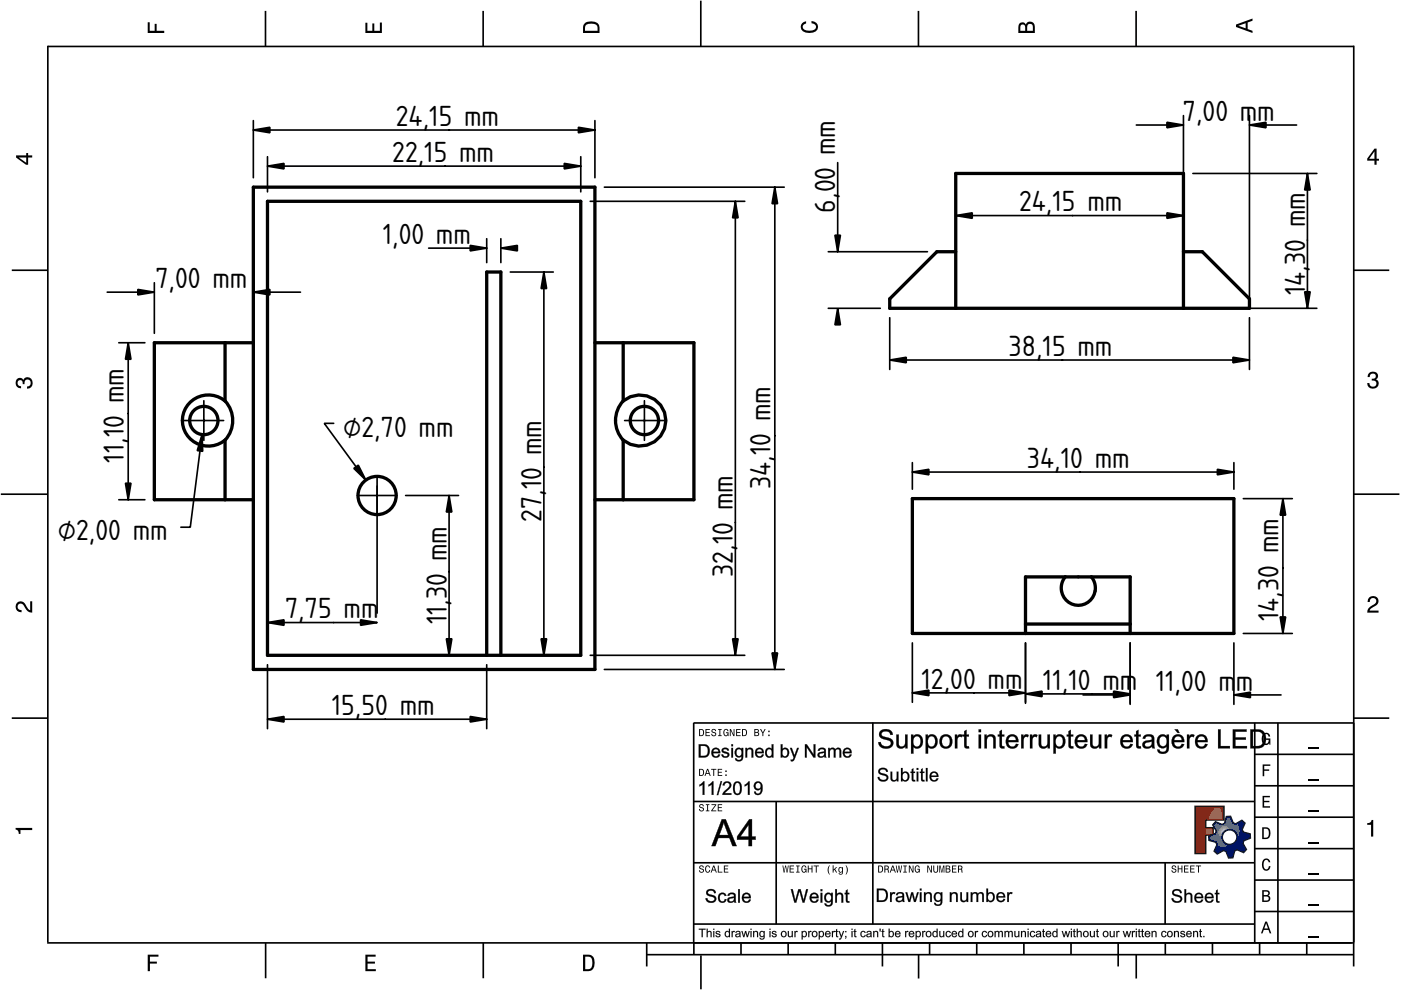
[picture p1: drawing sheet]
<svg xmlns="http://www.w3.org/2000/svg" width="297mm" height="210mm" viewBox="0 0 297 210" stroke-linecap="round" stroke-linejoin="round" font-family="sans-serif">
<defs><g id="words">
<g font-size="5.8">
<text x="83.9" y="26.7">24,15 mm</text>
<text x="250.8" y="25.6">7,00 m</text>
<text x="266.6" y="25.6">m</text>
<text x="83.2" y="34.3">22,15 mm</text>
<text x="177.1" y="45.1" transform="rotate(-90 177.1 45.1)">6,00 mm</text>
<text x="216.1" y="44.8">24,15 mm</text>
<text x="81.1" y="51.7">1,00 mm</text>
<text x="32.9" y="61">7,00 mm</text>
<text x="276.7" y="62.6" transform="rotate(-90 276.7 62.6)">14,30 mm</text>
<text x="213.9" y="75.4">38,15 mm</text>
<text x="72.7" y="92.6">⌀2,70 mm</text>
<text x="26.3" y="98.1" transform="rotate(-90 26.3 98.1)">11,10 mm</text>
<text x="217.7" y="99.2">34,10 mm</text>
<text x="163.4" y="103.7" transform="rotate(-90 163.4 103.7)">34,10 mm</text>
<text x="114.8" y="110.6" transform="rotate(-90 114.8 110.6)">27,10 mm</text>
<text x="12.3" y="114.6">⌀2,00 mm</text>
<text x="155.4" y="122.3" transform="rotate(-90 155.4 122.3)">32,10 mm</text>
<text x="60.5" y="131.1">7,75 mm</text>
<text x="271.1" y="131.7" transform="rotate(-90 271.1 131.7)">14,30 mm</text>
<text x="94.7" y="132.4" transform="rotate(-90 94.7 132.4)">11,30 mm</text>
<text x="195.4" y="146">12,00 mm</text>
<text x="221.1" y="146.2">11,10 mm</text>
<text x="245" y="146.4">11,00 m</text>
<text x="262" y="146.4">m</text>
<text x="70.4" y="151.6">15,50 mm</text>
</g>
</g></defs>
<g fill="none" stroke="#000" stroke-width=".35">
<path d="M10.1 9.7v190.1M10.1 9.9h277M56.3 2.3v7.5M102.4 2.3v7.5M148.6 .1v9.8M194.7 2.3v7.5M240.9 2.3v7.5M287 9.7v195.2M2.5 57.3h7.5M287.1 57.3h7.4M.2 104.8h10M287 104.8h9.7"/>
<path d="M2.5 152.3h7.5M147 153.3h140.1M147.1 153.3v49.1M185.1 153.2v42.8M266 159.9h21M266 153.3v46.7M270.9 153.3v46.7M287.1 152.3h7.4M147 169.9h119M164.6 169.9v26M266 179.9h21M266 173.3h21"/>
<path d="M266 166.6h21M10 199.9h277.1M56.3 199.9v7.5M102.5 199.9v7.5M137.1 199.9v5M147 195.9h119M147 182.9h119M157.1 199.9v2.5M167.1 199.9v2.5M177.1 199.9v2.5M187.1 199.9v5M197.1 199.9v2.5"/>
<path d="M207.1 199.9v2.5M217.1 199.9v2.5M227.1 199.9v2.5M237.1 199.9v5M247 182.9v13M247.1 199.9v2.5M257.1 199.9v2.5M266 193.3h21M266 186.6h21M267.1 199.9v2.5M277.1 199.9v2.5M137.1 202.4h150"/>
<path d="M148.6 202.6v7.2M194.8 202.4v5.1M240.9 202.4v5.1"/>
</g>
<g fill="#000">
<path d="M31.3 4.7h.4v1.8h1.1v-1.4h.4v1.4h1.6v.5h-3.5z" fill-rule="evenodd"/>
<path d="M77.5 4.8h.4v1.7h1v-1.5h.5v1.5h1.1v-1.7h.5v2.2h-3.5z" fill-rule="evenodd"/>
<path d="M124.1 4.9a2.19 2.19 0 0 0-.5 2.1h3.5v-1.2a1.42 1.42 0 0 0-1.7-1.3zM124.3 5.2a2.14 2.14 0 0 1 2.3 .3l.1 1h-2.7l.1-1z" fill-rule="evenodd"/>
<path d="M170.1 4.9l.8-.4v.5a.7 .7 0 0 0-.7 .5 .7 .7 0 0 0 .3 .8 1.69 1.69 0 0 0 2.5-.6 .9 .9 0 0 0-.9-.8v-.5a1.24 1.24 0 0 1 1.3 1.1 1.24 1.24 0 0 1-1 1.4 2.22 2.22 0 0 1-2.5-.7l-.1-.5z" fill-rule="evenodd"/>
<path d="M216.1 5l-.2 .8v1.2h3.5v-1.3a.98 .98 0 0 0-.7-1.1 .98 .98 0 0 0-1.2 .6 .84 .84 0 0 0-1.4-.2zM216.4 5.3a.54 .54 0 0 1 .7-.1 .54 .54 0 0 1 .3 .6v.7h-1.1zM217.9 5.2a.62 .62 0 0 1 .7-.1 .62 .62 0 0 1 .4 .6v.8h-1.2z" fill-rule="evenodd"/>
<path d="M262.1 5.2v.5l3.5 1.3v-.5l-1.1-.3v-1.4l1.1-.4v-.5zM262.6 5.5l1.5-.6v1.1z" fill-rule="evenodd"/>
<path d="M3.4 32.9v.5l2.1 1.5h.5v-1.5h.8v-.5h-.8v-.5h-.4v.5zM4 33.4h1.6v1.1z" fill-rule="evenodd"/>
<path d="M291.4 31.5l-1.5 2.1v.5h1.5v.8h.5v-.8h.5v-.4h-.5v-2.2zM291.4 32.1v1.6h-1.1z" fill-rule="evenodd"/>
<path d="M3.6 80.4a.86 .86 0 0 1 1.4 .1 1.06 1.06 0 0 1 1.2-.5 1.06 1.06 0 0 1 .7 1.2 1.1 1.1 0 0 1-1.2 1.2v-.4a.71 .71 0 0 0 .8-1 .71 .71 0 0 0-1.3-.1v.6h-.4a.61 .61 0 0 0-.3-.8 .61 .61 0 0 0-.8 .2 .61 .61 0 0 0 .2 .8l.6 .2v.4a1.15 1.15 0 0 1-1.2-.6 1.15 1.15 0 0 1 .3-1.3z" fill-rule="evenodd"/>
<path d="M290.3 79.1a1.08 1.08 0 0 1 1.3-.2 1.08 1.08 0 0 1 .5 1.3l-.4 .2a1.06 1.06 0 0 1 .6 1.3 1.06 1.06 0 0 1-1.2 .7 1.1 1.1 0 0 1-1.2-1.2h.4a.71 .71 0 0 0 1 .8 .71 .71 0 0 0 .1-1.3h-.6v-.4a.61 .61 0 0 0 .8-.3 .61 .61 0 0 0-.2-.8 .61 .61 0 0 0-.8 .2l-.2 .5h-.4z" fill-rule="evenodd"/>
<path d="M3.6 127.8a1.22 1.22 0 0 1 2 .7l.4 .6 .4 .3v-1.9h.4v2.4a1.8 1.8 0 0 1-1.7-1.4 .71 .71 0 0 0-.9-.5 .71 .71 0 0 0-.5 .8 .71 .71 0 0 0 .9 .6v.4a1.18 1.18 0 0 1-1.2-.6 1.18 1.18 0 0 1 .2-1.4z" fill-rule="evenodd"/>
<path d="M290.3 126.7a1.18 1.18 0 0 1 1.9 .3 1.18 1.18 0 0 1-1 1.7l-.5 .3-.3 .5h1.9v.4h-2.4a1.8 1.8 0 0 1 1.4-1.7 .71 .71 0 0 0 .5-.9 .71 .71 0 0 0-.9-.5 .71 .71 0 0 0-.5 .8h-.4z" fill-rule="evenodd"/>
<path d="M148.2 154.6v1.5h.5a.77 .77 0 0 0 .6-.8 .77 .77 0 0 0-.6-.7zM148.4 154.8a.58 .58 0 0 1 .7 .5 .58 .58 0 0 1-.7 .6zM149.6 154.6v1.5h.9v-.2h-.7v-.5h.6v-.2h-.6v-.4h.7v-.2zM151 154.7a.53 .53 0 0 0 0 .6 .53 .53 0 0 0 .6 .2 .32 .32 0 0 1-.3 .5 .32 .32 0 0 1-.3-.4h-.2a.5 .5 0 0 0 .7 .5 .5 .5 0 0 0 .1-.8l-.4-.1a.28 .28 0 0 1-.1-.4 .28 .28 0 0 1 .4-.1 .28 .28 0 0 1 .1 .3h.2a.51 .51 0 0 0-.3-.4 .51 .51 0 0 0-.5 .1zM152.3 154.6v.2h.2v1.1h-.2v.2h.7v-.2h-.3v-1.1h.3v-.2zM153.5 154.7a.81 .81 0 0 0 .5 1.4l.3-.2 .2 .2v-.8h-.6v.1h.4l-.2 .5a.6 .6 0 0 1-.5-.6 .6 .6 0 0 1 .4-.6l.2 .3h.2l-.1-.3a.53 .53 0 0 0-.8 0zM154.7 154.6v1.5h.2v-1.3l.6 1.3h.2v-1.5h-.2v1.2l-.5-1.2zM156.1 154.6v1.5h.9v-.2h-.7v-.5h.6v-.2h-.6v-.4h.7v-.2zM157.3 154.6v1.5h.5a.77 .77 0 0 0 .6-.8 .77 .77 0 0 0-.6-.7zM157.5 154.8a.58 .58 0 0 1 .7 .5 .58 .58 0 0 1-.7 .6zM159.9 154.6v1.5h.6a.42 .42 0 0 0 .5-.3 .42 .42 0 0 0-.3-.5l.2-.2-.1-.4zM160.1 154.8h.3a.23 .23 0 0 1 .3 .2 .23 .23 0 0 1-.3 .2h-.3zM160.1 155.4h.4a.26 .26 0 0 1 .3 .2 .26 .26 0 0 1-.3 .3h-.4zM161.1 154.6l.5 .9v.6h.2v-.6l.5-.9h-.2l-.4 .7-.3-.7zM162.9 155.8v.3h.3v-.3zM162.9 154.9v.3h.3v-.3z" fill-rule="evenodd"/>
<path d="M267.8 155.7a.85 .85 0 0 1 .9-.3 .85 .85 0 0 1 .6 .8h-.3l-.1-.3a.49 .49 0 0 0-.4-.3 .49 .49 0 0 0-.5 .3 1.2 1.2 0 0 0 .4 1.8 .66 .66 0 0 0 .6-.8h-.6v-.3h.9v1.3h-.1l-.1-.3-.3 .3a.85 .85 0 0 1-1.2-.7v-1.1z" fill-rule="evenodd"/>
<path d="M3.3 175.5h3.5v.5h-2.5v.8h-.3a.77 .77 0 0 0-.7-.9z" fill-rule="evenodd"/>
<path d="M148.4 170.6a.53 .53 0 0 0 0 .6 .53 .53 0 0 0 .6 .2 .32 .32 0 0 1-.3 .5 .32 .32 0 0 1-.3-.4h-.2a.5 .5 0 0 0 .7 .6 .5 .5 0 0 0 .1-.9l-.4-.1a.28 .28 0 0 1-.1-.4 .28 .28 0 0 1 .4-.1 .28 .28 0 0 1 .1 .4h.2a.51 .51 0 0 0-.3-.5 .51 .51 0 0 0-.5 .1zM149.7 170.5v.2h.2v1.1h-.2v.2h.7v-.2h-.3v-1.1h.3v-.2zM150.8 170.5v.2h.8l-.8 1.3h1.1v-.2h-.9l.9-1.3zM152.2 170.5v1.5h.9v-.2h-.7v-.5h.6v-.2h-.6v-.4h.7v-.2z" fill-rule="evenodd"/>
<path d="M148.2 163v1.5h.5a.77 .77 0 0 0 .6-.7 .77 .77 0 0 0-.6-.8zM148.4 163.2a.57 .57 0 0 1 .7 .6 .57 .57 0 0 1-.7 .5zM149.9 163l-.5 1.5h.2l.1-.4h.6l.2 .4h.2l-.6-1.5zM150 163.2l.3 .7h-.5zM150.8 163v.2h.4v1.3h.2v-1.3h.5v-.2zM152.2 163v1.5h.9v-.2h-.7v-.5h.6v-.2h-.6v-.4h.7v-.2zM153.8 164.2v.3h.3v-.3zM153.8 163.4v.3h.3v-.3z" fill-rule="evenodd"/>
<path d="M253.4 171h6.1v2.8h-3.9v1.7h1.6v1.5h-1.6v4h-2.2z" fill-rule="evenodd"/>
<path d="M257.7 174.3l-.5 .6 .7 1.3-.2 .6-1.4 .5v.9l1.5 .4 .3 .5-.7 1.4 .7 .5 1.3-.7 .6 .2 .5 1.4 .9-.1 .3-1.4 .6-.3 1.4 .6 .5-.6-.7-1.3 .2-.6 1.4-.5-.1-.9-1.4-.4-.3-.5 .6-1.4-.6-.6-1.3 .8-.6-.2-.5-1.4h-.9l-.4 1.5-.5 .2zM259.1 177.5a1.6 1.6 0 0 1 3.2 0 1.6 1.6 0 0 1-3.2 0z" fill-rule="evenodd"/>
<path d="M267.7 168.7h1.5v.3h-1.2v.8h1.1v.3h-1.1v.8h1.3v.3h-1.6z" fill-rule="evenodd"/>
<path d="M267.7 162.1h1.6v.3h-1.3v.7h1.1v.3h-1.1v1.2h-.3z" fill-rule="evenodd"/>
<path d="M267.6 175.4v2.5h.8a1.37 1.37 0 0 0 .7-2.2 1.56 1.56 0 0 0-1.5-.3zM267.9 175.7a.98 .98 0 0 1 1.2 .7 .98 .98 0 0 1-.7 1.2h-.5z" fill-rule="evenodd"/>
<path d="M289.9 174.5a.77 .77 0 0 0 .9-.6h.4v3.5h-.5v-2.5h-.8z" fill-rule="evenodd"/>
<path d="M148.4 183.6a.53 .53 0 0 0 0 .6 .53 .53 0 0 0 .6 .2 .32 .32 0 0 1-.3 .5 .32 .32 0 0 1-.3-.4h-.2a.5 .5 0 0 0 .7 .6 .5 .5 0 0 0 .1-.9l-.4-.1a.28 .28 0 0 1-.1-.4 .28 .28 0 0 1 .4-.1 .28 .28 0 0 1 .1 .4h.2a.51 .51 0 0 0-.3-.5 .51 .51 0 0 0-.5 .1zM149.6 183.7l-.1 .2a.67 .67 0 0 0 .1 .9 .67 .67 0 0 0 .8 .1l.2-.4h-.2l-.2 .3a.6 .6 0 0 1-.5-.5 .6 .6 0 0 1 .4-.6l.3 .3h.2l-.2-.4a.5 .5 0 0 0-.8 .1zM151.2 183.5l-.5 1.5h.2l.1-.4h.6l.2 .4h.2l-.6-1.5zM151.3 183.7l.3 .7h-.5zM152.2 183.5v1.5h1v-.2h-.8v-1.3zM153.5 183.5v1.5h.9v-.2h-.7v-.5h.6v-.2h-.6v-.4h.7v-.2z" fill-rule="evenodd"/>
<path d="M165.9 183.5l.3 1.5h.1l.3-1.3 .2 1.3h.2l.2-1.5h-.1l-.2 1.3-.2-1.3h-.2l-.2 1.3-.2-1.3zM167.4 183.5v1.5h1v-.2h-.8v-.5h.7v-.2h-.7v-.4h.7v-.2zM168.8 183.5v.2h.3v1.1h-.3v.2h.7v-.2h-.2v-1.1h.2v-.2zM170.1 183.7a.82 .82 0 0 0 .5 1.3l.3-.2 .1 .2v-.8h-.5v.2h.3l-.2 .4a.6 .6 0 0 1-.5-.5 .6 .6 0 0 1 .5-.6l.2 .3h.2l-.2-.4a.53 .53 0 0 0-.7 .1zM171.3 183.5v1.5h.2v-.7h.6v.7h.2v-1.5h-.2v.6h-.6v-.6zM172.5 183.5v.2h.5v1.3h.2v-1.3h.4v-.2zM175.8 183.5a1.35 1.35 0 0 0 .2 1.9 1.84 1.84 0 0 1 0-1.9zM176.5 183.5v1.5h.2v-.4l.2-.2 .4 .6h.2l-.4-.7 .4-.5h-.2l-.6 .6v-.9zM177.9 184a.59 .59 0 0 0-.2 .7 .59 .59 0 0 0 .7 .3l.1-.2a.31 .31 0 0 1-.1 .5 .31 .31 0 0 1-.4-.2h-.2a.47 .47 0 0 0 .5 .4 .47 .47 0 0 0 .4-.5v-1.2h-.2v.2l-.3-.2zM178 184.1l.1-.1a.42 .42 0 0 1 .4 .4 .42 .42 0 0 1-.4 .5l-.1-.3zM179.3 183.5a1.85 1.85 0 0 1 0 1.9 1.22 1.22 0 0 0 0-1.9z" fill-rule="evenodd"/>
<path d="M186.2 183.5v1.5h.5a.77 .77 0 0 0 .6-.7 .77 .77 0 0 0-.6-.8zM186.4 183.7a.58 .58 0 0 1 .6 .6 .58 .58 0 0 1-.6 .5zM187.5 183.5v1.5h.2v-.6a.45 .45 0 0 1 .5 .1 .45 .45 0 0 1 .1 .5h.2l-.2-.7a.42 .42 0 0 0 .1-.5 .42 .42 0 0 0-.4-.3zM187.7 183.7h.2a.26 .26 0 0 1 .4 .3 .26 .26 0 0 1-.4 .2h-.2zM189.2 183.5l-.6 1.5h.2l.2-.4h.6l.1 .4h.2l-.5-1.5zM189.3 183.7l.2 .7h-.4zM189.9 183.5l.3 1.5h.2l.2-1.3 .2 1.3h.2l.3-1.5h-.2l-.2 1.3-.2-1.3h-.2l-.2 1.3-.2-1.3zM191.5 183.5v.2h.3v1.1h-.3v.2h.8v-.2h-.3v-1.1h.3v-.2zM192.7 183.5v1.5h.2v-1.2l.5 1.2h.3v-1.5h-.2v1.2l-.6-1.2zM194.1 183.7a.81 .81 0 0 0 .5 1.3l.3-.2 .1 .2v-.8h-.5v.2h.3l-.2 .4a.6 .6 0 0 1-.5-.5 .6 .6 0 0 1 .5-.6l.2 .3h.2l-.2-.4a.53 .53 0 0 0-.7 .1zM196.6 183.5v1.5h.2v-1.2l.6 1.2h.2v-1.5h-.2v1.2l-.6-1.2zM197.9 183.5v.9a.52 .52 0 0 0 .5 .6 .52 .52 0 0 0 .5-.6v-.9h-.2v.9a.33 .33 0 0 1-.3 .5 .33 .33 0 0 1-.3-.5v-.9zM199.2 183.5v1.5h.1v-1.4l.3 1.4h.2l.3-1.4v1.4h.1v-1.5h-.2l-.3 1.3-.3-1.3zM200.5 183.5v1.5h.6a.42 .42 0 0 0 .4-.3 .42 .42 0 0 0-.2-.5l.2-.2-.1-.4zM200.7 183.7h.3a.23 .23 0 0 1 .3 .2 .23 .23 0 0 1-.3 .2h-.3zM200.7 184.3h.3a.26 .26 0 0 1 .3 .3 .26 .26 0 0 1-.3 .2h-.3zM201.8 183.5v1.5h1v-.2h-.8v-.5h.7v-.2h-.7v-.4h.8v-.2zM203.1 183.5v1.5h.2v-.6a.45 .45 0 0 1 .5 .1 .45 .45 0 0 1 .1 .5h.2l-.2-.7a.42 .42 0 0 0 .1-.5 .42 .42 0 0 0-.4-.3zM203.3 183.7h.3a.26 .26 0 0 1 .3 .3 .26 .26 0 0 1-.4 .2h-.2z" fill-rule="evenodd"/>
<path d="M248.5 183.6a.53 .53 0 0 0 0 .6 .53 .53 0 0 0 .6 .2 .32 .32 0 0 1-.2 .5 .32 .32 0 0 1-.3-.4h-.2a.5 .5 0 0 0 .6 .6 .5 .5 0 0 0 .2-.9l-.4-.1a.28 .28 0 0 1-.1-.4 .28 .28 0 0 1 .3-.1 .28 .28 0 0 1 .2 .4h.2a.51 .51 0 0 0-.3-.5 .51 .51 0 0 0-.6 .1zM249.7 183.5v1.5h.2v-.7h.6v.7h.2v-1.5h-.2v.6h-.6v-.6zM251 183.5v1.5h1v-.2h-.8v-.5h.7v-.2h-.7v-.4h.8v-.2zM252.3 183.5v1.5h1v-.2h-.8v-.5h.7v-.2h-.7v-.4h.8v-.2zM253.5 183.5v.2h.5v1.3h.2v-1.3h.5v-.2z" fill-rule="evenodd"/>
<path d="M268.3 195.4l-1 2.5h.4l.2-.7h1l.3 .7h.3l-.9-2.5zM268.4 195.8l.4 1.1h-.7z" fill-rule="evenodd"/>
<path d="M267.6 188.7v2.5h1a.7 .7 0 0 0 .7-.5 .7 .7 0 0 0-.4-.8 .61 .61 0 0 0 .3-.8 .61 .61 0 0 0-.7-.4zM267.9 189h.6a.38 .38 0 0 1 .4 .4 .38 .38 0 0 1-.5 .4h-.5zM267.9 190.1h.6a.44 .44 0 0 1 .5 .4 .44 .44 0 0 1-.5 .4h-.6z" fill-rule="evenodd"/>
<path d="M267.8 182.3a.85 .85 0 0 1 .9-.3 .85 .85 0 0 1 .6 .8h-.3l-.1-.2a.47 .47 0 0 0-.4-.3 .47 .47 0 0 0-.4 .3 1.21 1.21 0 0 0 .4 1.7 .64 .64 0 0 0 .5-.7h.4a.89 .89 0 0 1-.8 1 .89 .89 0 0 1-1-.7v-1.1z" fill-rule="evenodd"/>
<path d="M31.3 202.4h2.3v.4h-1.8v1.1h1.5v.4h-1.5v1.6h-.5z" fill-rule="evenodd"/>
<path d="M77.5 202.4h2.1v.4h-1.7v1.1h1.6v.4h-1.6v1.2h1.8v.4h-2.2z" fill-rule="evenodd"/>
<path d="M123.6 202.4v3.5h1.2a1.42 1.42 0 0 0 1.3-1.7 1.38 1.38 0 0 0-1.3-1.8zM124.1 202.8l1 .1a1.89 1.89 0 0 1 0 2.5l-1 .1z" fill-rule="evenodd"/>
</g>
<path d="M277.3 158.6h2.2M277.3 178.6h2.2M277.3 172h2.2M277.3 165.3h2.2M277.3 198.6h2.2M277.3 192h2.2M277.3 185.3h2.2" fill="none" stroke="#000" stroke-width=".25"/>
<g fill="#000">
<path d="M186.7 154.9a1.59 1.59 0 0 1 2.6 .9l-.5 .1a.99 .99 0 0 0-.9-.8 .99 .99 0 0 0-1 .6l.3 .4a2.99 2.99 0 0 1 2.2 1 1.35 1.35 0 0 1-1.8 1.6 1.33 1.33 0 0 1-1.4-1.4h.5a1.14 1.14 0 0 0 1 .9 1.14 1.14 0 0 0 1.2-.6 1.49 1.49 0 0 0-1.5-.8l-.5-.2a.96 .96 0 0 1-.2-1.7zM186.7 155a1.01 1.01 0 0 0-.2 1.1 1.01 1.01 0 0 0 .9 .6l1 .3a.65 .65 0 0 1 .5 .8 .65 .65 0 0 1-.8 .5 1.07 1.07 0 0 1-1.4-1l-.5 .1a1.66 1.66 0 0 0 1.5 1.3 1.66 1.66 0 0 0 1.7-1l-.1-.6-.4-.4-1.9-.7a.66 .66 0 0 1 0-.8 .66 .66 0 0 1 .8-.2l.7 .2 .3 .6h.5a1.54 1.54 0 0 0-2.6-.8zM190 155.7h.6v2.2a.72 .72 0 0 0 .9 .3 .72 .72 0 0 0 .4-.9v-1.6h.5v3h-.5l.1-.5a1.05 1.05 0 0 1-1.1 .5 1.05 1.05 0 0 1-.8-.7zM190.1 155.8v1.8a1.01 1.01 0 0 0 .7 1.1 1.01 1.01 0 0 0 1.2-.6v.6h.4v-2.9h-.5v1.5a.75 .75 0 0 1-.6 1 .75 .75 0 0 1-.8-.9v-1.6zM193.1 155.7h.5v.4a1.12 1.12 0 0 1 1.2-.4 1.12 1.12 0 0 1 .8 1 1.41 1.41 0 0 1-.1 1.5 1.41 1.41 0 0 1-1.5 .4l-.4-.2 .1 1.4h-.6zM193.2 155.8v4h.5l-.1-1.5a1.18 1.18 0 0 0 1.5 .2 1.18 1.18 0 0 0 .6-1.3 1.16 1.16 0 0 0-.7-1.4 1.16 1.16 0 0 0-1.4 .4v-.4zM193.9 156.4a1.2 1.2 0 0 0 .5 1.9 1.17 1.17 0 0 0 .8-1.1 1.17 1.17 0 0 0-.8-1.1zM193.8 156.4a.81 .81 0 0 1 1.1-.2 .81 .81 0 0 1 .3 1 .86 .86 0 0 1-.8 1.1 .86 .86 0 0 1-.8-1.1zM196.2 155.7h.5v.4a1.12 1.12 0 0 1 1.2-.4 1.12 1.12 0 0 1 .8 1 1.41 1.41 0 0 1-.1 1.5 1.41 1.41 0 0 1-1.5 .4l-.4-.2 .1 1.4h-.6zM196.3 155.8v4h.5l-.1-1.5a1.18 1.18 0 0 0 1.5 .2 1.18 1.18 0 0 0 .6-1.3 1.16 1.16 0 0 0-.7-1.4 1.16 1.16 0 0 0-1.4 .4v-.4zM197 156.4a1.2 1.2 0 0 0 .5 1.9 1.17 1.17 0 0 0 .8-1.1 1.17 1.17 0 0 0-.8-1.1zM196.9 156.4a.81 .81 0 0 1 1.1-.2 .81 .81 0 0 1 .3 1 .86 .86 0 0 1-.8 1.1 .86 .86 0 0 1-.8-1.1zM199.6 156a1.5 1.5 0 0 1 2.3 1 1.5 1.5 0 0 1-1.9 1.7 1.71 1.71 0 0 1-.4-2.7zM199.6 156a1.52 1.52 0 0 0-.3 1.9 1.52 1.52 0 0 0 1.7 .7 1.48 1.48 0 0 0 .8-2.1 1.48 1.48 0 0 0-2.2-.5zM200 156.4a1.08 1.08 0 0 0-.3 1.2 1.08 1.08 0 0 0 1.1 .7 1.1 1.1 0 0 0 .6-1.3 1.1 1.1 0 0 0-1.1-.8zM199.9 156.4a.96 .96 0 0 1 1.3-.1 .96 .96 0 0 1 .2 1.2 .89 .89 0 0 1-1.1 .8 .89 .89 0 0 1-.6-1.1zM202.4 155.7h.5v.5a.68 .68 0 0 1 1.2-.3l-.2 .5a.54 .54 0 0 0-.9 .2v2.1h-.6zM202.5 155.8v2.9h.5l-.1-1.6a.65 .65 0 0 1 .2-.7 .65 .65 0 0 1 .8-.1l.1-.4a.74 .74 0 0 0-1.1 .3v-.4zM204.4 155l.5-.3v1.1l.5-.1v.5l-.5-.1v1.7a.31 .31 0 0 0 .2 .4 .31 .31 0 0 0 .3 0l.1 .5a.77 .77 0 0 1-.8-.1 .77 .77 0 0 1-.3-.8v-1.7l-.4 .1v-.5l.4 .1zM204.4 155l.1 .8h-.4v.3h.4v1.7a.69 .69 0 0 0 .2 .8 .69 .69 0 0 0 .8 0l-.1-.4a.36 .36 0 0 1-.4 0 .36 .36 0 0 1-.1-.4v-1.7h.5v-.3h-.5v-1.1zM207.5 154.6h.5v.7h-.5zM207.5 154.7v.5h.5v-.5zM207.5 155.7h.5v3h-.5zM207.5 155.8v2.9h.5v-2.9zM208.7 155.7h.5v.5a1.05 1.05 0 0 1 1.3-.5 1.05 1.05 0 0 1 .6 1.2v1.8h-.5v-1.8a.69 .69 0 0 0-.8-.8 .69 .69 0 0 0-.5 1v1.6h-.6zM208.7 155.8v2.9h.5v-1.6a.74 .74 0 0 1 .6-1 .74 .74 0 0 1 .8 .8v1.8h.5v-2.3a1.05 1.05 0 0 0-.9-.7 1.05 1.05 0 0 0-1 .6v-.5zM211.9 155l.5-.3v1.1l.5-.1v.5l-.5-.1v1.7a.31 .31 0 0 0 .2 .4 .31 .31 0 0 0 .3 0l.1 .5a.77 .77 0 0 1-.8-.1 .77 .77 0 0 1-.3-.8v-1.7l-.4 .1v-.5l.4 .1zM211.9 155l.1 .8h-.4v.3h.4v1.7a.69 .69 0 0 0 .2 .8 .69 .69 0 0 0 .8 0l-.1-.4a.36 .36 0 0 1-.4 0 .36 .36 0 0 1-.1-.4v-1.7h.5v-.3h-.5v-1.1zM213.6 156.1a1.37 1.37 0 0 1 1.7-.3 1.37 1.37 0 0 1 .6 1.6l-2.1-.1a.83 .83 0 0 0 .6 1 .83 .83 0 0 0 1-.6l.5 .1a1.45 1.45 0 0 1-1.9 .8 1.45 1.45 0 0 1-.7-2zM213.7 156.1a1.48 1.48 0 0 0-.2 2 1.48 1.48 0 0 0 2 .4l.4-.7-.5-.1a.85 .85 0 0 1-1 .6 .85 .85 0 0 1-.6-1h2.1a1.86 1.86 0 0 0-.6-1.4l-1-.2zM214.1 156.3l-.3 .6h1.6a.77 .77 0 0 0-.5-.7 .77 .77 0 0 0-.8 .1zM214 156.3l.4-.2h.5l.3 .3 .2 .6h-1.6zM216.5 155.7h.5v.5a.68 .68 0 0 1 1.1-.3l-.2 .5a.54 .54 0 0 0-.8 .2l-.1 2.1h-.5zM216.5 155.8v2.9h.5v-1.6a.65 .65 0 0 1 .1-.7 .65 .65 0 0 1 .8-.1l.2-.4a.74 .74 0 0 0-1.2 .3l.1-.4zM218.4 155.7h.5l-.1 .5a.68 .68 0 0 1 1.2-.3l-.2 .5a.54 .54 0 0 0-.8 .2l-.1 2.1h-.5zM218.4 155.8v2.9h.5l-.1-1.6a.65 .65 0 0 1 .2-.7 .65 .65 0 0 1 .8-.1l.1-.4a.74 .74 0 0 0-1.1 .3v-.4zM220.2 155.7h.6v2.2a.72 .72 0 0 0 .9 .3 .72 .72 0 0 0 .4-.9v-1.6h.5v3h-.5v-.5a1.05 1.05 0 0 1-1 .5 1.05 1.05 0 0 1-.9-.7zM220.2 155.8l.1 1.8a1.01 1.01 0 0 0 .7 1.1 1.01 1.01 0 0 0 1.2-.6l-.1 .6h.5v-2.9h-.5v1.5a.75 .75 0 0 1-.6 1 .75 .75 0 0 1-.8-.9v-1.6zM223.3 155.7h.5v.4a1.12 1.12 0 0 1 1.2-.4 1.12 1.12 0 0 1 .8 1 1.41 1.41 0 0 1-.1 1.5 1.41 1.41 0 0 1-1.5 .4l-.4-.2 .1 1.4h-.6zM223.4 155.8v4h.4v-1.5a1.18 1.18 0 0 0 1.5 .2 1.18 1.18 0 0 0 .5-1.3 1.16 1.16 0 0 0-.6-1.4 1.16 1.16 0 0 0-1.4 .4v-.4zM224.1 156.4a1.2 1.2 0 0 0 .5 1.9 1.17 1.17 0 0 0 .7-1.1 1.17 1.17 0 0 0-.7-1.1zM224 156.4a.81 .81 0 0 1 1.1-.2 .81 .81 0 0 1 .3 1 .86 .86 0 0 1-.8 1.1 .86 .86 0 0 1-.8-1.1zM226.5 155l.6-.3-.1 1.1 .6-.1v.5l-.6-.1 .1 1.7a.31 .31 0 0 0 .1 .4 .31 .31 0 0 0 .4 0v.5a.77 .77 0 0 1-.8-.1 .77 .77 0 0 1-.3-.8v-1.7l-.3 .1v-.5l.3 .1zM226.5 155l.1 .8h-.4v.3h.4v1.7a.69 .69 0 0 0 .2 .8 .69 .69 0 0 0 .8 0l-.1-.4a.36 .36 0 0 1-.4 0 .36 .36 0 0 1-.1-.4v-1.7h.5v-.3h-.5v-1.1zM228.2 156.1a1.37 1.37 0 0 1 1.7-.3 1.37 1.37 0 0 1 .6 1.6l-2.1-.1a.83 .83 0 0 0 .6 1 .83 .83 0 0 0 1-.6l.6 .1a1.45 1.45 0 0 1-2 .8 1.45 1.45 0 0 1-.7-2zM228.3 156.1a1.48 1.48 0 0 0-.2 2 1.48 1.48 0 0 0 2 .4l.4-.7-.5-.1a.85 .85 0 0 1-1 .6 .85 .85 0 0 1-.6-1h2.1a1.86 1.86 0 0 0-.5-1.4l-1.1-.2zM228.7 156.3l-.3 .6h1.6a.77 .77 0 0 0-.5-.7 .77 .77 0 0 0-.8 .1zM228.6 156.3l.4-.2h.5l.4 .3 .2 .6h-1.7zM231.1 155.7h.5v2.2a.72 .72 0 0 0 1 .3 .72 .72 0 0 0 .4-.9v-1.6h.5v3h-.5v-.5a1.05 1.05 0 0 1-1 .5 1.05 1.05 0 0 1-.9-.7zM231.1 155.8l.1 1.8a1.01 1.01 0 0 0 .7 1.1 1.01 1.01 0 0 0 1.2-.6l-.1 .6h.5v-2.9h-.5v1.5a.75 .75 0 0 1-.7 1 .75 .75 0 0 1-.7-.9v-1.6zM234.2 155.7h.5v.5a.68 .68 0 0 1 1.1-.3l-.1 .5a.54 .54 0 0 0-.9 .2v2.1h-.6zM234.2 155.8v2.9h.5v-1.6a.65 .65 0 0 1 .2-.7 .65 .65 0 0 1 .7-.1l.2-.4a.74 .74 0 0 0-1.2 .3l.1-.4zM237.9 156.1a1.37 1.37 0 0 1 1.6-.3 1.37 1.37 0 0 1 .7 1.6l-2.1-.1a.83 .83 0 0 0 .6 1 .83 .83 0 0 0 1-.6l.5 .1a1.45 1.45 0 0 1-2 .8 1.45 1.45 0 0 1-.6-2zM237.9 156.1a1.48 1.48 0 0 0-.1 2 1.48 1.48 0 0 0 1.9 .4l.5-.7-.5-.1a.85 .85 0 0 1-1.1 .6 .85 .85 0 0 1-.6-1h2.2a1.86 1.86 0 0 0-.6-1.4l-1-.2zM238.3 156.3l-.2 .6h1.5a.77 .77 0 0 0-.4-.7 .77 .77 0 0 0-.9 .1zM238.3 156.3l.4-.2h.4l.4 .3 .2 .6h-1.7zM240.8 155l.6-.3v1.1l.5-.1v.5l-.5-.1v1.7a.31 .31 0 0 0 .1 .4 .31 .31 0 0 0 .4 0l.1 .5a.77 .77 0 0 1-.9-.1 .77 .77 0 0 1-.3-.8l.1-1.7-.4 .1v-.5l.4 .1zM240.9 155v.8h-.4v.3h.4v1.7a.69 .69 0 0 0 .2 .8 .69 .69 0 0 0 .8 0v-.4a.36 .36 0 0 1-.4 0 .36 .36 0 0 1-.2-.4v-1.7h.6v-.3h-.6l.1-1.1zM242.6 156a1.32 1.32 0 0 1 2.1 .4l.1 1.7 .1 .6h-.6v-.4a1.27 1.27 0 0 1-2.1-.2 1.21 1.21 0 0 1 1.5-1.2l.5-.1a.74 .74 0 0 0-.7-.7 .74 .74 0 0 0-.7 .6l-.5-.1zM242.6 156l-.3 .6 .5 .1a.77 .77 0 0 1 .5-.6 .77 .77 0 0 1 .8 .2l.1 .5-1.3 .3a.86 .86 0 0 0-.6 1.2 .86 .86 0 0 0 1.3 .4l.7-.5 .1 .5h.5l-.2-.6v-1.8a1.36 1.36 0 0 0-2.1-.3zM242.9 157.6a.51 .51 0 0 0 .1 .7 .51 .51 0 0 0 .6 0l.5-.4 .1-.7zM242.9 157.5l1.3-.3a.9 .9 0 0 1-.3 1 .9 .9 0 0 1-1.2-.1zM245.7 156a1.13 1.13 0 0 1 1.7 .1v-.4h.5v2.6a1.34 1.34 0 0 1-.9 1.5 1.34 1.34 0 0 1-1.6-.6v-.3h.5a.78 .78 0 0 0 .7 .5 .78 .78 0 0 0 .7-.5v-.6a1.12 1.12 0 0 1-1.9-.3 1.86 1.86 0 0 1 .3-2zM245.7 156.1a1.47 1.47 0 0 0-.3 1.6 1.47 1.47 0 0 0 1.4 .9l.6-.4-.1 .6a.79 .79 0 0 1-.5 .6 .79 .79 0 0 1-.8-.1l-.1-.3-.5-.1a1.25 1.25 0 0 0 1.5 .9 1.25 1.25 0 0 0 .9-1.5v-2.5h-.4v.4a1.12 1.12 0 0 0-1.7-.1zM246 156.4a1.05 1.05 0 0 0-.2 1.1 1.05 1.05 0 0 0 1 .7 1.07 1.07 0 0 0 .6-1.2 1.07 1.07 0 0 0-1-.8zM246 156.3a.84 .84 0 0 1 1-.1 .84 .84 0 0 1 .4 1 .86 .86 0 0 1-.8 1.1 .86 .86 0 0 1-.8-1.1zM248.8 156.1a1.37 1.37 0 0 1 1.6-.3 1.37 1.37 0 0 1 .7 1.6l-2.2-.1a.83 .83 0 0 0 .7 1 .83 .83 0 0 0 1-.6l.5 .1a1.45 1.45 0 0 1-2 .8 1.45 1.45 0 0 1-.6-2zM248.8 156.1a1.48 1.48 0 0 0-.2 2 1.48 1.48 0 0 0 2 .4l.5-.7-.5-.1a.85 .85 0 0 1-1.1 .6 .85 .85 0 0 1-.6-1h2.2a1.86 1.86 0 0 0-.6-1.4l-1-.2zM249.2 156.3l-.3 .6h1.6a.77 .77 0 0 0-.4-.7 .77 .77 0 0 0-.9 .1zM249.2 156.3l.3-.2h.5l.4 .3 .2 .6h-1.7zM249 154.6h.7l.4 .8h-.4zM249 154.6l.7 .8h.4l-.4-.8zM251.6 155.7h.5v.5a.68 .68 0 0 1 1.2-.3l-.2 .5a.54 .54 0 0 0-.9 .2v2.1h-.6zM251.7 155.8v2.9h.5l-.1-1.6a.65 .65 0 0 1 .2-.7 .65 .65 0 0 1 .8-.1l.1-.4a.74 .74 0 0 0-1.1 .3v-.4zM253.7 156.1a1.37 1.37 0 0 1 1.7-.3 1.37 1.37 0 0 1 .6 1.6l-2.1-.1a.83 .83 0 0 0 .6 1 .83 .83 0 0 0 1-.6l.6 .1a1.45 1.45 0 0 1-2 .8 1.45 1.45 0 0 1-.7-2zM253.8 156.1a1.48 1.48 0 0 0-.2 2 1.48 1.48 0 0 0 2 .4l.4-.7-.5-.1a.85 .85 0 0 1-1 .6 .85 .85 0 0 1-.6-1h2.1a1.86 1.86 0 0 0-.5-1.4l-1.1-.2zM254.2 156.3l-.3 .6h1.6a.77 .77 0 0 0-.5-.7 .77 .77 0 0 0-.8 .1zM254.1 156.3l.4-.2h.5l.4 .3 .2 .6h-1.7zM258.2 154.6h.6v3.6h2v.5h-2.6zM258.3 154.7v4h2.5v-.5h-2v-3.5zM261.4 154.6h2.9v.6l-2.4-.1v1.3l2.3-.1v.6l-2.3-.1v1.4h2.5v.5h-3zM261.4 154.7v4h3v-.5h-2.5v-1.4h2.2v-.4h-2.2v-1.3h2.4v-.4zM265.1 154.6l1.9 .1 .8 .3a2.17 2.17 0 0 1-.8 3.7h-1.9zM265.1 154.7v4l1.5-.1a1.78 1.78 0 0 0 1.8-2.3 1.62 1.62 0 0 0-1.9-1.6zM265.6 155.1v3.1h.9a1.22 1.22 0 0 0 1.3-1.6l-.2-.9-.4-.5zM265.6 155.1h.9a1.44 1.44 0 0 1 1.4 2.1 1.15 1.15 0 0 1-1.4 1h-.9z"/>
<path d="M186.7 155a1.57 1.57 0 0 1 2.6 .8h-.5a1 1 0 0 0-.9-.7 1 1 0 0 0-1 .6l.3 .4a2.99 2.99 0 0 1 2.1 1 1.32 1.32 0 0 1-1.7 1.6 1.36 1.36 0 0 1-1.4-1.3l.5-.1a1.15 1.15 0 0 0 1 .9 1.15 1.15 0 0 0 1.2-.6 1.5 1.5 0 0 0-1.5-.9 1.03 1.03 0 0 1-.9-.6 1.03 1.03 0 0 1 .2-1.1zM190.1 155.8h.4v1.6a.73 .73 0 0 0 .8 .9 .73 .73 0 0 0 .6-1v-1.5h.5v2.9h-.4v-.5a1.03 1.03 0 0 1-1.3 .5 1.03 1.03 0 0 1-.6-1.1zM193.2 155.8h.4v.3a1.19 1.19 0 0 1 1.5-.3 1.19 1.19 0 0 1 .6 1.4 1.22 1.22 0 0 1-.6 1.3 1.22 1.22 0 0 1-1.4-.1v1.4h-.5zM193.9 156.4a1.23 1.23 0 0 0 .5 1.9 1.19 1.19 0 0 0 .8-1.1 1.19 1.19 0 0 0-.8-1.1zM196.3 155.8h.4v.3a1.19 1.19 0 0 1 1.5-.3 1.19 1.19 0 0 1 .6 1.4 1.22 1.22 0 0 1-.6 1.3 1.22 1.22 0 0 1-1.4-.1v1.4h-.5zM197 156.4a1.23 1.23 0 0 0 .5 1.9 1.19 1.19 0 0 0 .8-1.1 1.19 1.19 0 0 0-.8-1.1zM199.6 156a1.47 1.47 0 0 1 2.3 1 1.47 1.47 0 0 1-1.9 1.6 1.68 1.68 0 0 1-.4-2.6zM199.9 156.4a1.11 1.11 0 0 0-.2 1.2 1.11 1.11 0 0 0 1.1 .7 1.13 1.13 0 0 0 .6-1.3 1.13 1.13 0 0 0-1.1-.9zM202.5 155.8h.4v.4a.7 .7 0 0 1 1.1-.3l-.1 .4a.64 .64 0 0 0-.8 .1 .64 .64 0 0 0-.1 .7v1.6h-.5zM204.4 155l.5-.3v1.1h.5v.3h-.5v1.7a.33 .33 0 0 0 .1 .4 .33 .33 0 0 0 .4 0l.1 .5a.72 .72 0 0 1-.8-.1 .72 .72 0 0 1-.3-.8v-1.7h-.3v-.3h.3zM207.5 154.7h.5v.5h-.5zM207.5 155.8h.5v2.9h-.5zM208.7 155.8h.5v.4a1.03 1.03 0 0 1 1.2-.5 1.03 1.03 0 0 1 .7 1.2v1.8h-.5v-1.8a.72 .72 0 0 0-.8-.8 .72 .72 0 0 0-.6 1v1.6h-.5zM211.9 155l.5-.3v1.1h.5v.3h-.5v1.7a.33 .33 0 0 0 .1 .4 .33 .33 0 0 0 .4 0l.1 .5a.72 .72 0 0 1-.8-.1 .72 .72 0 0 1-.3-.8v-1.7h-.3v-.3h.3zM213.6 156.1a1.35 1.35 0 0 1 1.6-.3 1.35 1.35 0 0 1 .7 1.5h-2.1a.84 .84 0 0 0 .6 1 .84 .84 0 0 0 1-.6l.5 .1a1.42 1.42 0 0 1-1.9 .8 1.42 1.42 0 0 1-.6-2zM214 156.3l-.2 .6h1.6a.8 .8 0 0 0-.5-.7 .8 .8 0 0 0-.9 .1zM216.5 155.8h.5v.4a.7 .7 0 0 1 1.1-.3l-.2 .4a.64 .64 0 0 0-.7 .1 .64 .64 0 0 0-.2 .7v1.6h-.5zM218.4 155.8h.4v.4a.7 .7 0 0 1 1.2-.3l-.2 .4a.64 .64 0 0 0-.8 .1 .64 .64 0 0 0-.1 .7v1.6h-.5zM220.2 155.8h.5v1.6a.73 .73 0 0 0 .8 .9 .73 .73 0 0 0 .6-1v-1.5h.5v2.9h-.5v-.5a1.03 1.03 0 0 1-1.2 .5 1.03 1.03 0 0 1-.7-1.1zM223.4 155.8h.4v.3a1.19 1.19 0 0 1 1.5-.3 1.19 1.19 0 0 1 .6 1.4 1.22 1.22 0 0 1-.6 1.3 1.22 1.22 0 0 1-1.5-.1v1.4h-.4zM224 156.4a1.23 1.23 0 0 0 .6 1.9 1.19 1.19 0 0 0 .8-1.1 1.19 1.19 0 0 0-.8-1.1zM226.5 155l.5-.3v1.1h.5v.3h-.5v1.7a.33 .33 0 0 0 .1 .4 .33 .33 0 0 0 .4 0l.1 .5a.72 .72 0 0 1-.8-.1 .72 .72 0 0 1-.3-.8v-1.7h-.3v-.3h.3zM228.2 156.1a1.35 1.35 0 0 1 1.7-.3 1.35 1.35 0 0 1 .6 1.5h-2.1a.84 .84 0 0 0 .6 1 .84 .84 0 0 0 1-.6l.5 .1a1.42 1.42 0 0 1-1.9 .8 1.42 1.42 0 0 1-.6-2zM228.7 156.3l-.3 .6h1.6a.8 .8 0 0 0-.5-.7 .8 .8 0 0 0-.8 .1zM231.1 155.8h.5v1.6a.73 .73 0 0 0 .7 .9 .73 .73 0 0 0 .7-1v-1.5h.5v2.9h-.5v-.5a1.03 1.03 0 0 1-1.2 .5 1.03 1.03 0 0 1-.7-1.1zM234.2 155.8h.5v.4a.7 .7 0 0 1 1.1-.3l-.2 .4a.64 .64 0 0 0-.7 .1 .64 .64 0 0 0-.2 .7v1.6h-.5zM237.9 156.1a1.35 1.35 0 0 1 1.6-.3 1.35 1.35 0 0 1 .7 1.5h-2.2a.84 .84 0 0 0 .7 1 .84 .84 0 0 0 1-.6l.5 .1a1.42 1.42 0 0 1-2 .8 1.42 1.42 0 0 1-.6-2zM238.3 156.3l-.2 .6h1.6a.8 .8 0 0 0-.5-.7 .8 .8 0 0 0-.9 .1zM240.9 155l.5-.3v1.1h.5v.3h-.5v1.7a.33 .33 0 0 0 .1 .4 .33 .33 0 0 0 .4 0v.5a.72 .72 0 0 1-.8-.1 .72 .72 0 0 1-.2-.8v-1.7h-.4v-.3h.4zM242.6 156a1.4 1.4 0 0 1 2.1 .3l.2 2.4h-.5l-.1-.4a1.19 1.19 0 0 1-2.1-.4 1.19 1.19 0 0 1 1.5-1h.3a.41 .41 0 0 0 .2-.5 .41 .41 0 0 0-.5-.3l-.7 .1-.2 .5-.5-.1zM242.9 157.6a.54 .54 0 0 0 0 .7 .54 .54 0 0 0 .8 0 .89 .89 0 0 0 .5-1.1zM245.7 156a1.14 1.14 0 0 1 1.7 .1v-.3h.4v2.5a1.31 1.31 0 0 1-.8 1.5 1.31 1.31 0 0 1-1.6-.6v-.3l.5 .1a.82 .82 0 0 0 1 .4 .82 .82 0 0 0 .4-1.1 1.26 1.26 0 0 1-1.5 .1 1.26 1.26 0 0 1-.5-1.5zM246 156.4a1.08 1.08 0 0 0-.2 1.2 1.08 1.08 0 0 0 1 .6 1.1 1.1 0 0 0 .6-1.2 1.1 1.1 0 0 0-1-.9zM248.8 156.1a1.35 1.35 0 0 1 1.6-.3 1.35 1.35 0 0 1 .7 1.5h-2.2a.84 .84 0 0 0 .7 1 .84 .84 0 0 0 1-.6l.5 .1a1.42 1.42 0 0 1-2 .8 1.42 1.42 0 0 1-.6-2zM249.2 156.3l-.3 .6h1.7a.8 .8 0 0 0-.5-.7 .8 .8 0 0 0-.9 .1zM249 154.6h.7l.4 .8h-.4zM251.7 155.8h.4v.4a.7 .7 0 0 1 1.1-.3l-.1 .4a.64 .64 0 0 0-.8 .1 .64 .64 0 0 0-.1 .7v1.6h-.5zM253.7 156.1a1.35 1.35 0 0 1 1.7-.3 1.35 1.35 0 0 1 .6 1.5h-2.1a.84 .84 0 0 0 .6 1 .84 .84 0 0 0 1-.6l.5 .1a1.42 1.42 0 0 1-1.9 .8 1.42 1.42 0 0 1-.6-2zM254.2 156.3l-.3 .6h1.6a.8 .8 0 0 0-.4-.7 .8 .8 0 0 0-.9 .1zM258.3 154.7h.5v3.5h2v.5h-2.5zM261.4 154.7h2.9v.4h-2.4v1.3h2.2v.4h-2.2v1.4h2.5v.5h-3zM265.1 154.7h1.4a1.84 1.84 0 0 1 1.9 2.5 1.62 1.62 0 0 1-1.8 1.5h-1.5zM265.6 155.1v3.1h.9a1.35 1.35 0 0 0 1.4-1.9 1.18 1.18 0 0 0-1.4-1.2z"/>
<path d="M148.1 157.8h1.4l.5 .2a1.48 1.48 0 0 1 .5 1.6 1.48 1.48 0 0 1-1.3 1h-1.1zM148.2 157.8v2.8h1a1.37 1.37 0 0 0 1.2-1.4 1.37 1.37 0 0 0-1.3-1.4zM148.5 158.1v2.2l.6-.1a1.09 1.09 0 0 0 1-.8 1.09 1.09 0 0 0-.5-1.2zM148.5 158.1h.6a1.13 1.13 0 0 1 1 1 1.13 1.13 0 0 1-.6 1.2h-1zM151.1 158.8a.96 .96 0 0 1 1.1-.2 .96 .96 0 0 1 .5 1.1h-1.5a.57 .57 0 0 0 .5 .6 .57 .57 0 0 0 .6-.4l.4 .1a.85 .85 0 0 1-1.2 .6 1.15 1.15 0 0 1-.4-1.8zM151.1 158.8a1.01 1.01 0 0 0-.1 1.5 1.01 1.01 0 0 0 1.5 0l.2-.3h-.4a.59 .59 0 0 1-.7 .4 .59 .59 0 0 1-.4-.7h1.5a.92 .92 0 0 0-.5-1 .92 .92 0 0 0-1.1 .1zM151.4 159l-.2 .4h1.1l-.4-.5zM151.4 159l.4-.2 .3 .1 .3 .5h-1.2zM153.1 158.7h.1a.89 .89 0 0 1 1.4 .4l-.4 .1a.42 .42 0 0 0-.4-.4 .42 .42 0 0 0-.4 .4l.4 .2a.67 .67 0 0 1 .9 .6 .67 .67 0 0 1-.9 .7 .72 .72 0 0 1-.9-.7l.4-.1a.51 .51 0 0 0 .4 .4 .51 .51 0 0 0 .5-.3l-.2-.2a.91 .91 0 0 1-1-.8zM153.2 158.8a.61 .61 0 0 0 0 .7 .61 .61 0 0 0 .6 .2l.5 .2a.49 .49 0 0 1-.5 .5 .49 .49 0 0 1-.5-.5l-.3 .1a.83 .83 0 0 0 .8 .6 .83 .83 0 0 0 .8-.7l-.3-.3-1-.4a.47 .47 0 0 1 .5-.4 .47 .47 0 0 1 .4 .3h.4a.88 .88 0 0 0-1.4-.3zM155 157.8h.4v.4h-.4zM155.1 157.8v.4h.3v-.4zM155 158.6h.4v2h-.4zM155.1 158.6v2h.3v-2zM156 158.8a.78 .78 0 0 1 1.2 0v-.2h.4v1.7a.91 .91 0 0 1-.7 1.1 .91 .91 0 0 1-1.1-.7l.4 .1a.53 .53 0 0 0 .5 .3 .53 .53 0 0 0 .5-.3v-.5a.81 .81 0 0 1-.9 .3 .81 .81 0 0 1-.5-.7v-.7zM156.1 158.8a.94 .94 0 0 0-.2 1.3 .94 .94 0 0 0 1.3 .2 .61 .61 0 0 1-.2 .7 .61 .61 0 0 1-.7 0l-.1-.2h-.4a.87 .87 0 0 0 1.1 .6 .87 .87 0 0 0 .6-1.1l.1-1.7h-.4l.1 .3a.77 .77 0 0 0-1.2-.1zM156.3 159a.66 .66 0 0 0-.1 .9 .66 .66 0 0 0 .9 .2 .66 .66 0 0 0 .1-.9 .66 .66 0 0 0-.9-.2zM156.3 159a.73 .73 0 0 1 1 .4 .73 .73 0 0 1-.6 .9 .81 .81 0 0 1-.4-1.3zM158 158.6h.4v.3a.73 .73 0 0 1 .9-.4 .73 .73 0 0 1 .4 .9v1.2h-.4v-1.2a.47 .47 0 0 0-.5-.6 .47 .47 0 0 0-.4 .7v1.1h-.4zM158.1 158.6v2h.3v-1.1a.52 .52 0 0 1 .4-.7 .52 .52 0 0 1 .6 .6v1.2h.3v-1.6a.73 .73 0 0 0-.7-.5 .73 .73 0 0 0-.7 .5l.1-.4zM160.3 158.8a.96 .96 0 0 1 1.2-.2 .96 .96 0 0 1 .4 1.1h-1.4a.57 .57 0 0 0 .4 .6 .57 .57 0 0 0 .7-.4l.3 .1a.85 .85 0 0 1-1.1 .6 1.15 1.15 0 0 1-.5-1.8zM160.4 158.8a1.01 1.01 0 0 0-.1 1.5 1.01 1.01 0 0 0 1.4 0l.2-.3h-.3a.59 .59 0 0 1-.7 .4 .59 .59 0 0 1-.5-.7h1.5a.92 .92 0 0 0-.4-1 .92 .92 0 0 0-1.1 .1zM160.7 159l-.2 .4h1.1l-.4-.5zM160.6 159l.4-.2 .3 .1 .3 .5h-1.2zM162.5 158.8a.78 .78 0 0 1 1.2 0l-.1-1h.4v2.8h-.4l.1-.2a.93 .93 0 0 1-1.2 0 .93 .93 0 0 1-.3-1.2zM162.5 158.8a1 1 0 0 0-.2 1.2 1 1 0 0 0 1.2 .5l.2-.2v.3h.3v-2.8h-.4l.1 1.1a.72 .72 0 0 0-1.2-.1zM162.7 159a.68 .68 0 0 0-.1 .9 .68 .68 0 0 0 .9 .3 .68 .68 0 0 0 .1-.9 .68 .68 0 0 0-.9-.3zM162.7 159a.6 .6 0 0 1 .8-.1 .6 .6 0 0 1 .2 .7 .6 .6 0 0 1-.6 .8 .6 .6 0 0 1-.6-.8zM165.5 157.8h.4v1a.76 .76 0 0 1 1.3 .2 1.03 1.03 0 0 1 0 1.2 1.03 1.03 0 0 1-1.2 .3l-.1-.1v.2h-.4zM165.6 157.8v2.8h.3l-.1-.3a.84 .84 0 0 0 1.2 .2 .84 .84 0 0 0 .3-1.1 .77 .77 0 0 0-.6-.8 .77 .77 0 0 0-.8 .3v-1.1zM166.1 159a.73 .73 0 0 0-.2 .9 .73 .73 0 0 0 .7 .4 .75 .75 0 0 0 .3-.8 .75 .75 0 0 0-.7-.6zM166 159a.64 .64 0 0 1 .9 0 .64 .64 0 0 1 .1 .8 .53 .53 0 0 1-.4 .6 .53 .53 0 0 1-.6-.3l-.2-.5zM167.5 158.6h.4l.5 1.6 .6-1.6h.4l-1 2.5a.51 .51 0 0 1-.7 .3l-.1-.4h.4l.3-.4zM167.5 158.6l.8 2.1a.41 .41 0 0 1-.7 .4l.1 .3a.72 .72 0 0 0 .9-.8l.8-2h-.4l-.6 1.6-.5-1.6zM170.6 157.8h.5l1.4 2.2v-2.2h.4v2.8h-.4l-1.5-2.2 .1 2.2h-.5zM170.7 157.8v2.8h.3v-2.3l1.5 2.3h.4v-2.8h-.4v2.3l-1.4-2.3zM173.5 158.8a.87 .87 0 0 1 1-.3 .87 .87 0 0 1 .6 .8l.1 1.3h-.4v-.2a.74 .74 0 0 1-1 .2 .74 .74 0 0 1-.3-.9l1.2-.4a.5 .5 0 0 0-.4-.4 .5 .5 0 0 0-.6 .3h-.3zM173.6 158.8l-.2 .4h.3a.54 .54 0 0 1 .9-.3l.2 .4-1 .2a.63 .63 0 0 0-.4 .7 .87 .87 0 0 0 1.4 .1v.3h.4l-.1-1.6a.96 .96 0 0 0-1.5-.2zM173.8 159.9a.45 .45 0 0 0 .4 .5 .45 .45 0 0 0 .5-.4v-.4zM173.8 159.8l1-.3a.61 .61 0 0 1-.3 .8 .61 .61 0 0 1-.8-.2zM175.6 158.6h.3v.3a.68 .68 0 0 1 1.2 0 .67 .67 0 0 1 .8-.4 .67 .67 0 0 1 .5 .7v1.4h-.4v-1.3a.42 .42 0 0 0-.5-.5 .42 .42 0 0 0-.3 .6v1.2h-.4v-1.3a.44 .44 0 0 0-.6-.4 .44 .44 0 0 0-.2 .7v1h-.4zM175.6 158.6v2h.3v-1a.49 .49 0 0 1 .3-.8 .49 .49 0 0 1 .6 .5v1.3h.3v-1.2a.47 .47 0 0 1 .4-.6 .47 .47 0 0 1 .5 .5v1.3h.3v-1.4a.63 .63 0 0 0-.5-.6 .63 .63 0 0 0-.7 .4 .66 .66 0 0 0-.6-.4 .66 .66 0 0 0-.6 .4v-.4zM178.9 158.8a.96 .96 0 0 1 1.2-.2 .96 .96 0 0 1 .5 1.1h-1.5a.57 .57 0 0 0 .4 .6 .57 .57 0 0 0 .7-.4l.4 .1a.85 .85 0 0 1-1.2 .6 1.15 1.15 0 0 1-.5-1.8zM179 158.8a1.01 1.01 0 0 0-.1 1.5 1.01 1.01 0 0 0 1.5 0l.2-.3h-.4a.59 .59 0 0 1-.7 .4 .59 .59 0 0 1-.4-.7h1.4a.92 .92 0 0 0-.4-1 .92 .92 0 0 0-1.1 .1zM179.3 159l-.2 .4h1.1l-.4-.5zM179.2 159l.4-.2 .4 .1 .2 .5h-1.2z"/>
<path d="M148.2 157.8h.9a1.41 1.41 0 0 1 1.4 1.2 1.41 1.41 0 0 1-1 1.6h-1.3zM148.5 158.1v2.2h.6a1.07 1.07 0 0 0 1-1.1 1.07 1.07 0 0 0-1-1.1zM151.1 158.8a.94 .94 0 0 1 1.1-.2 .94 .94 0 0 1 .5 1.1h-1.5a.59 .59 0 0 0 .4 .6 .59 .59 0 0 0 .7-.3h.4a1 1 0 0 1-1.4 .5 1 1 0 0 1-.4-1.5zM151.4 159l-.2 .4h1.1a.56 .56 0 0 0-.3-.5 .56 .56 0 0 0-.6 .1zM153.1 158.8a.88 .88 0 0 1 1.5 .3l-.4 .1a.4 .4 0 0 0-.4-.4 .4 .4 0 0 0-.4 .5h.2a.86 .86 0 0 1 1 .9 .9 .9 0 0 1-.9 .4 .9 .9 0 0 1-.7-.6l.3-.1a.45 .45 0 0 0 .5 .5 .45 .45 0 0 0 .4-.5l-.1-.1a.89 .89 0 0 1-1.1-.8zM155.1 157.8h.3v.4h-.3zM155.1 158.6h.3v2h-.3zM156.1 158.8l.6-.3 .5 .3v-.2h.4v1.7a.88 .88 0 0 1-.7 1.1 .88 .88 0 0 1-1.1-.6h.4a.57 .57 0 0 0 .7 .3 .57 .57 0 0 0 .3-.8 .95 .95 0 0 1-1.3-.1 .95 .95 0 0 1 .1-1.3zM156.3 159a.72 .72 0 0 0-.2 .9 .72 .72 0 0 0 .9 .3 .7 .7 0 0 0 .3-.9 .7 .7 0 0 0-1-.3zM158.1 158.6h.3v.3a.72 .72 0 0 1 .8-.3 .72 .72 0 0 1 .5 .8v1.2h-.3v-1.2a.5 .5 0 0 0-.6-.6 .5 .5 0 0 0-.4 .7v1.1h-.3zM160.3 158.8a.94 .94 0 0 1 1.2-.2 .94 .94 0 0 1 .4 1.1h-1.5a.59 .59 0 0 0 .5 .6 .59 .59 0 0 0 .7-.3h.3a1 1 0 0 1-1.4 .5 1 1 0 0 1-.3-1.5zM160.6 159l-.1 .4h1.1a.56 .56 0 0 0-.3-.5 .56 .56 0 0 0-.7 .1zM162.5 158.8a.76 .76 0 0 1 1.1 0v-1h.4v2.8h-.3v-.3a.91 .91 0 0 1-1.2 .1 .91 .91 0 0 1-.2-1.2zM162.7 159a.74 .74 0 0 0-.1 .9 .74 .74 0 0 0 .8 .4 .75 .75 0 0 0 .3-.9 .75 .75 0 0 0-.9-.5zM165.6 157.8h.3v1a.89 .89 0 0 1 1.1 0 .89 .89 0 0 1 .3 1.1 .79 .79 0 0 1-.6 .7 .79 .79 0 0 1-.8-.2v.2h-.3zM166 159a.73 .73 0 0 0-.1 .9 .73 .73 0 0 0 .8 .4 .74 .74 0 0 0 .3-.9 .74 .74 0 0 0-.9-.5zM167.5 158.6h.4l.5 1.6 .6-1.6h.4l-.8 2a.75 .75 0 0 1-.9 .8l-.1-.3a.45 .45 0 0 0 .7-.5zM170.7 157.8h.4l1.4 2.2v-2.2h.4v2.8h-.4l-1.5-2.2v2.2h-.3zM173.5 158.8a.87 .87 0 0 1 1-.3 .87 .87 0 0 1 .6 .8l.1 1.3h-.4v-.2a.74 .74 0 0 1-1 .3 .74 .74 0 0 1-.4-.9l.4-.3 .9-.2a.51 .51 0 0 0-.4-.5 .51 .51 0 0 0-.6 .4h-.3zM173.8 159.8a.36 .36 0 0 0 0 .5 .36 .36 0 0 0 .5 .1l.4-.3v-.5zM175.6 158.6h.3v.3a.68 .68 0 0 1 1.2 0 .66 .66 0 0 1 .7-.4 .66 .66 0 0 1 .5 .7v1.4h-.3v-1.3a.45 .45 0 0 0-.5-.5 .45 .45 0 0 0-.4 .6v1.2h-.3v-1.3a.46 .46 0 0 0-.6-.4 .46 .46 0 0 0-.3 .7v1h-.3zM179 158.8a.94 .94 0 0 1 1.1-.2 .94 .94 0 0 1 .5 1.1h-1.5a.59 .59 0 0 0 .4 .6 .59 .59 0 0 0 .7-.3h.4a1 1 0 0 1-1.5 .5 1 1 0 0 1-.3-1.5zM179.3 159l-.2 .4h1.1a.56 .56 0 0 0-.3-.5 .56 .56 0 0 0-.6 .1z"/>
<path d="M148.3 166.4l.8-.7h.2v2.8h-.3v-2.2l-.7 .4zM150.2 166.4l.8-.7h.3v2.8h-.4v-2.2l-.7 .4zM152.8 165.6h.3l-.8 3h-.3zM153.5 165.9a.93 .93 0 0 1 1.5 .2 .93 .93 0 0 1-.6 1.3l-.7 .8h1.3v.3h-1.8a3.2 3.2 0 0 1 1.3-1.6 .54 .54 0 0 0-.2-.9 .54 .54 0 0 0-.7 .5h-.4zM155.8 165.8a.95 .95 0 0 1 1.1 .1 .95 .95 0 0 1 .4 1 1.19 1.19 0 0 1-1.2 1.6 1.93 1.93 0 0 1-.4-2.5zM156.1 166.1a1.92 1.92 0 0 0 .1 2.2h.3a1.75 1.75 0 0 0 0-2.3zM157.9 166.4l.8-.7h.2v2.8h-.3v-2.2l-.7 .4zM160.1 165.9a1.01 1.01 0 0 1 1.2 0 1.01 1.01 0 0 1 .4 1.1 1.12 1.12 0 0 1-.3 1.2 1.12 1.12 0 0 1-1.1 .3l-.4-.6 .3-.1a.59 .59 0 0 0 .8 .4 .59 .59 0 0 0 .3-.7v-.3a.89 .89 0 0 1-1.3 .1 .89 .89 0 0 1 .1-1.4zM160.1 166.6a.61 .61 0 0 0 1.2 0 .61 .61 0 0 0-1.2 0z"/>
<path d="M148.3 166.4l.5-.4a.4 .4 0 0 1 .6-.3v2.8h-.4v-2.2l-.7 .5zM148.3 166.4v.3l.7-.5v2.3h.3v-2.8h-.2l-.3 .4zM150.2 166.4l.5-.4a.4 .4 0 0 1 .6-.3v2.8h-.4v-2.2l-.7 .5zM150.2 166.4v.3l.7-.5v2.3h.4v-2.8h-.3l-.3 .4zM152.8 165.6h.3l-.8 3h-.4zM152.8 165.6l-.8 3h.3l.8-2.9zM153.5 165.9a.95 .95 0 0 1 1.5 .2 .95 .95 0 0 1-.5 1.4l-.8 .7h1.4v.3h-2l.2-.5 .6-.5a.95 .95 0 0 0 .6-1.4 .53 .53 0 0 0-.6-.1 .53 .53 0 0 0-.3 .6l-.4-.1zM153.5 165.9l-.3 .6h.4a.58 .58 0 0 1 .9-.5 .58 .58 0 0 1-.1 1.1l-.9 .8-.3 .6h1.8v-.3h-1.4l.6-.6a1.07 1.07 0 0 0 .4-1.8l-.7-.1zM155.8 165.8a1.04 1.04 0 0 1 1.2 .1 1.04 1.04 0 0 1 .3 1.2 1.06 1.06 0 0 1-.3 1.2 1.06 1.06 0 0 1-1.1 .2 2.18 2.18 0 0 1-.1-2.7zM155.8 165.9a2.3 2.3 0 0 0-.1 2.4 .91 .91 0 0 0 1.1 .1 .91 .91 0 0 0 .4-1 1.2 1.2 0 0 0-1-1.7zM156 166.2a2.16 2.16 0 0 0 .2 2h.3a1.74 1.74 0 0 0 0-2.2zM156 166h.5a1.76 1.76 0 0 1 0 2.3h-.3a1.93 1.93 0 0 1-.2-2.3zM157.9 166.4l.5-.4a.4 .4 0 0 1 .6-.3v2.8h-.4v-2.2l-.7 .5zM157.9 166.4v.3l.7-.5v2.3h.3v-2.8h-.2l-.3 .4zM160.1 165.9a1.04 1.04 0 0 1 1.2 0 1.04 1.04 0 0 1 .4 1.1 1.15 1.15 0 0 1-.3 1.2 1.15 1.15 0 0 1-1.1 .3l-.3-.2-.2-.5h.4a.56 .56 0 0 0 .7 .4 .56 .56 0 0 0 .4-.7v-.3a.84 .84 0 0 1-1 .3 .84 .84 0 0 1-.5-.9zM160.1 166a.86 .86 0 0 0-.1 1.3 .86 .86 0 0 0 1.4-.2v.1a.71 .71 0 0 1-.3 .9 .71 .71 0 0 1-.9-.1v-.2l-.3 .1a.92 .92 0 0 0 1.1 .6 .92 .92 0 0 0 .6-1.1 1.15 1.15 0 0 0-1.1-1.7zM160.1 166.6a.6 .6 0 0 0 1.2 0 .6 .6 0 0 0-1.2 0zM160.1 166.6a.63 .63 0 0 1 1.2 0 .63 .63 0 0 1-1.2 0z"/>
<path d="M153 173.7h.9l2.3 5.7h-.9l-.6-1.7h-2.4l-.6 1.7h-.9zM153 173.7l-2.1 5.7h.8l.6-1.8h2.4l.6 1.8h.9l-2.3-5.7zM153.4 174.3l-.1 .8-.8 2h1.9zM153.4 174.3l1.1 2.8h-2.1zM158.8 173.7h.7l-.1 3.7 .8-.1v.8l-.8-.1 .1 1.4h-.8v-1.4l-2.5 .1v-.7zM158.9 173.7l-2.6 3.7v.6h2.5l-.1 1.4h.7v-1.4h.8v-.6h-.8v-3.7zM158.7 174.8l-1.7 2.6h1.7zM158.8 174.7v2.7h-1.9z"/>
<path d="M153 173.7h.9l2.3 5.7h-.9l-.6-1.7h-2.4l-.6 1.7h-.8zM153.4 174.3l-.9 2.8h1.9zM158.9 173.7h.5v3.7h.8v.6h-.8v1.4h-.7v-1.4h-2.4v-.6zM158.7 174.8l-1.7 2.6h1.7z"/>
<path d="M186.4 163a1.13 1.13 0 0 1 1.9 .7h-.4a.66 .66 0 0 0-.6-.6 .66 .66 0 0 0-.7 .6l.4 .2a1.16 1.16 0 0 1 1.3 1.1 1.2 1.2 0 0 1-1.2 .7 1.2 1.2 0 0 1-1-1h.3a.81 .81 0 0 0 .7 .7 .81 .81 0 0 0 .9-.5 1.65 1.65 0 0 0-1.4-.7 .68 .68 0 0 1-.2-1.2zM186.4 163.1a.78 .78 0 0 0-.1 .9 .78 .78 0 0 0 .9 .3l.4 .2a.49 .49 0 0 1 .4 .7 .49 .49 0 0 1-.7 .2 .71 .71 0 0 1-.9-.7l-.3 .1a1.15 1.15 0 0 0 1.1 .9 1.15 1.15 0 0 0 1.1-.8l-.1-.4-.3-.3-1.2-.4a.62 .62 0 0 1 .3-.8 .62 .62 0 0 1 .8 .4l.1 .3 .4-.1a1.09 1.09 0 0 0-1.9-.5zM188.8 163.6h.4v1.5a.51 .51 0 0 0 .6 .3 .51 .51 0 0 0 .3-.7v-1.1h.4v2.1h-.4l.1-.3a.74 .74 0 0 1-.8 .3 .74 .74 0 0 1-.6-.5zM188.8 163.6v1.3a.71 .71 0 0 0 .5 .8 .71 .71 0 0 0 .9-.4v.4h.3v-2.1h-.4v1.1a.54 .54 0 0 1-.4 .8 .54 .54 0 0 1-.6-.7l.1-1.2zM191 162.8h.4v1a.77 .77 0 0 1 1.3 .2 1.04 1.04 0 0 1 0 1.2 1.04 1.04 0 0 1-1.2 .4l-.1-.2v.3h-.4zM191 162.8v2.9h.4l-.1-.4a.86 .86 0 0 0 1.2 .2 .86 .86 0 0 0 .3-1.1 .79 .79 0 0 0-.6-.8 .79 .79 0 0 0-.8 .3v-1.1zM191.5 164.1a.73 .73 0 0 0-.1 .8 .73 .73 0 0 0 .8 .4 .8 .8 0 0 0 .2-.8 .8 .8 0 0 0-.6-.6zM191.5 164a.64 .64 0 0 1 .9 0 .64 .64 0 0 1 .1 .9 .53 .53 0 0 1-.4 .5 .53 .53 0 0 1-.7-.2l-.1-.6zM193.3 163.1l.4-.2v.7h.3v.3h-.3v1.2v.2h.3l.1 .4a.55 .55 0 0 1-.6-.1 .55 .55 0 0 1-.2-.5v-1.2h-.3v-.3h.3zM193.3 163.1v.5h-.2v.3h.2v1.2a.49 .49 0 0 0 .2 .5 .49 .49 0 0 0 .5 0v-.2a.25 .25 0 0 1-.3 0 .25 .25 0 0 1-.1-.3v-1.2h.4v-.3h-.4l.1-.7zM194.3 162.8h.4v.5h-.4zM194.4 162.8v.4h.3v-.4zM194.3 163.6h.4v2.1h-.4zM194.4 163.6v2.1h.3v-2.1zM195.3 163.1l.3-.2v.7h.4v.3h-.4v1.2l.1 .2h.3v.4a.55 .55 0 0 1-.5-.1 .55 .55 0 0 1-.2-.5v-1.2h-.3v-.3h.3zM195.3 163.1v.5h-.3v.3h.3v1.2a.49 .49 0 0 0 .2 .5 .49 .49 0 0 0 .5 0v-.2a.25 .25 0 0 1-.3 0 .25 .25 0 0 1-.1-.3v-1.2h.4v-.3h-.4v-.7zM196.3 162.8h.4v2.9h-.4zM196.3 162.8v2.9h.4v-2.9zM197.3 163.8a.97 .97 0 0 1 1.2-.1 .97 .97 0 0 1 .5 1h-1.5a.59 .59 0 0 0 .4 .7 .59 .59 0 0 0 .7-.4h.4a1.04 1.04 0 0 1-1.5 .6 1.04 1.04 0 0 1-.3-1.5zM197.4 163.9a1.04 1.04 0 0 0-.1 1.4 1.04 1.04 0 0 0 1.5 .1l.2-.4h-.4a.6 .6 0 0 1-.7 .4 .6 .6 0 0 1-.5-.7h1.5a.94 .94 0 0 0-.4-1 .94 .94 0 0 0-1.1 .2zM197.6 164l-.1 .4h1.1l-.4-.5zM197.6 164l.6-.1 .3 .1 .1 .5h-1.2z"/>
<path d="M186.4 163.1a1.11 1.11 0 0 1 1.9 .5l-.4 .1a.66 .66 0 0 0-.7-.6 .66 .66 0 0 0-.6 .6l.4 .2a1.14 1.14 0 0 1 1.3 1.1 1.18 1.18 0 0 1-1.2 .7 1.18 1.18 0 0 1-1-.9l.3-.1a.77 .77 0 0 0 .8 .7 .77 .77 0 0 0 .8-.6l-.5-.3a1.13 1.13 0 0 1-1.3-1.1zM188.8 163.6h.4v1.2a.51 .51 0 0 0 .5 .6 .51 .51 0 0 0 .4-.7v-1.1h.4v2.1h-.3v-.3a.73 .73 0 0 1-.9 .3 .73 .73 0 0 1-.5-.8zM191 162.8h.4v1a.9 .9 0 0 1 1.1 0 .9 .9 0 0 1 .3 1.1 .81 .81 0 0 1-.6 .8 .81 .81 0 0 1-.8-.3v.3h-.4zM191.5 164.1a.75 .75 0 0 0-.2 .8 .75 .75 0 0 0 .9 .4 .75 .75 0 0 0 .3-.9 .75 .75 0 0 0-.9-.5zM193.3 163.1l.4-.2v.7h.3v.3h-.3v1.2v.2l.3 .1 .1 .3a.51 .51 0 0 1-.6-.1 .51 .51 0 0 1-.2-.5v-1.2h-.2v-.3h.2zM194.4 162.8h.3v.4h-.3zM194.4 163.6h.3v2.1h-.3zM195.3 163.1l.3-.2v.7h.4v.3h-.4v1.2l.1 .2 .3 .1v.3a.51 .51 0 0 1-.5-.1 .51 .51 0 0 1-.2-.5v-1.2h-.3v-.3h.3zM196.3 162.8h.4v2.9h-.4zM197.3 163.9a.96 .96 0 0 1 1.2-.2 .96 .96 0 0 1 .5 1h-1.6a.6 .6 0 0 0 .5 .7 .6 .6 0 0 0 .7-.4h.4a1.02 1.02 0 0 1-1.5 .6 1.02 1.02 0 0 1-.3-1.5zM197.6 164l-.1 .4h1.1a.57 .57 0 0 0-.3-.5 .57 .57 0 0 0-.7 .1z"/>
<path d="M148.2 196.9h1.4v.2h-.6v1.6h-.3l.1-1.6h-.6zM148.2 196.9v.2h.6v1.6h.2v-1.6h.6v-.2zM149.8 196.9h.3l-.1 .6a.47 .47 0 0 1 .6-.1 .47 .47 0 0 1 .3 .5v.8h-.3v-.8a.3 .3 0 0 0-.3-.3 .3 .3 0 0 0-.2 .4v.7h-.3zM149.8 196.9v1.8h.2v-.7a.33 .33 0 0 1 .3-.4 .33 .33 0 0 1 .4 .3v.8h.2v-.8a.45 .45 0 0 0-.3-.5 .45 .45 0 0 0-.6 .2v-.7zM151.2 196.9h.3v.3h-.3zM151.2 196.9v.3h.2v-.3zM151.2 197.4h.3v1.3h-.3zM151.2 197.4v1.3h.2v-1.3zM151.8 197.5l.2-.1a.47 .47 0 0 1 .7 .3l-.2 .1a.26 .26 0 0 0-.3-.3 .26 .26 0 0 0-.2 .3l.2 .1a.46 .46 0 0 1 .6 .6 .46 .46 0 0 1-.8 .2l-.3-.4h.2a.33 .33 0 0 0 .3 .2 .33 .33 0 0 0 .3-.2v-.1a.53 .53 0 0 1-.6-.1 .53 .53 0 0 1-.1-.6zM151.8 197.5a.39 .39 0 0 0 0 .5 .39 .39 0 0 0 .5 .1l.2 .2a.32 .32 0 0 1-.3 .3 .32 .32 0 0 1-.3-.3h-.2a.53 .53 0 0 0 .6 .4 .53 .53 0 0 0 .4-.5l-.8-.4a.29 .29 0 0 1 .3-.3 .29 .29 0 0 1 .3 .3l.2-.1a.55 .55 0 0 0-.9-.2zM153.8 197.5a.47 .47 0 0 1 .8 0l-.1-.6h.3v1.8h-.2v-.2a.63 .63 0 0 1-.9-.1 .63 .63 0 0 1 .1-.9zM153.8 197.6a.6 .6 0 0 0-.1 .8 .6 .6 0 0 0 .9 .1v.2h.2v-1.8h-.2v.7a.47 .47 0 0 0-.8 0zM154 197.7l-.1 .6 .2 .2a.43 .43 0 0 0 .5-.5 .43 .43 0 0 0-.6-.3zM154 197.7l.1-.1a.48 .48 0 0 1 .5 .4 .48 .48 0 0 1-.5 .5l-.2-.2zM155.1 197.4h.2v.2l.2-.2h.3v.3l-.4 .1v.9h-.3zM155.1 197.4v1.3h.2v-.7a.29 .29 0 0 1 .1-.3 .29 .29 0 0 1 .3-.1l.1-.2h-.3l-.2 .2v-.2zM156 197.5a.55 .55 0 0 1 .6-.2 .55 .55 0 0 1 .4 .6l.1 .8h-.3v-.2a.45 .45 0 0 1-.7 .2 .45 .45 0 0 1 .1-.7l.6-.1a.32 .32 0 0 0-.3-.3 .32 .32 0 0 0-.4 .2h-.2zM156 197.6l-.1 .2h.2a.35 .35 0 0 1 .6-.2l.1 .3-.6 .1a.4 .4 0 0 0-.3 .6 .4 .4 0 0 0 .7 .1l.2-.2v.2h.3l-.1-1a.6 .6 0 0 0-1-.1zM156.2 198.2h-.1a.29 .29 0 0 0 .3 .4 .29 .29 0 0 0 .3-.3l.1-.3zM156.2 198.2l.6-.2a.35 .35 0 0 1-.2 .5 .35 .35 0 0 1-.5-.3zM157.2 197.4h.2l.3 1 .3-1h.2l.3 1 .2-1h.3l-.4 1.3h-.3l-.2-1-.3 1h-.2zM157.2 197.4l.4 1.3h.2l.3-1 .2 1h.3l.4-1.3h-.2l-.3 1-.3-1h-.2l-.3 1-.3-1zM159.1 196.9h.3v.3h-.3zM159.1 196.9v.3h.2v-.3zM159.1 197.4h.3v1.3h-.3zM159.1 197.4v1.3h.2v-1.3zM159.7 197.4h.2v.2a.47 .47 0 0 1 .5-.2 .47 .47 0 0 1 .3 .5v.8h-.2v-.8a.29 .29 0 0 0-.2-.3 .29 .29 0 0 0-.4 .2v.9h-.2zM159.7 197.4v1.3h.2v-.9a.31 .31 0 0 1 .4-.3 .31 .31 0 0 1 .2 .4v.8h.2v-1a.46 .46 0 0 0-.4-.3 .46 .46 0 0 0-.4 .2v-.2zM161.1 197.6l.4-.2 .4 .2v-.2h.2v1.1a.58 .58 0 0 1-.4 .7 .58 .58 0 0 1-.7-.4h.2a.34 .34 0 0 0 .4 .2 .34 .34 0 0 0 .3-.2v-.3a.63 .63 0 0 1-.9-.1 .63 .63 0 0 1 .1-.8zM161.1 197.6a.6 .6 0 0 0 0 .8 .6 .6 0 0 0 .8 .1 .4 .4 0 0 1-.1 .5 .4 .4 0 0 1-.5 0l-.3-.2a.56 .56 0 0 0 .7 .4 .56 .56 0 0 0 .4-.7v-1.1h-.2v.2l-.4-.2zM161.3 197.7v.7a.4 .4 0 0 0 .6-.4 .4 .4 0 0 0-.6-.3zM161.3 197.7a.42 .42 0 0 1 .6 .3 .42 .42 0 0 1-.6 .4zM163.1 196.9h.3v.3h-.3zM163.1 196.9v.3h.3v-.3zM163.1 197.4h.3v1.3h-.3zM163.1 197.4v1.3h.3v-1.3zM163.7 197.5l.2-.1a.47 .47 0 0 1 .7 .3l-.2 .1a.26 .26 0 0 0-.3-.3 .26 .26 0 0 0-.2 .3l.3 .1a.46 .46 0 0 1 .5 .6 .46 .46 0 0 1-.8 .2l-.3-.4h.2a.33 .33 0 0 0 .3 .2 .33 .33 0 0 0 .3-.2v-.1a.53 .53 0 0 1-.6-.1 .53 .53 0 0 1-.1-.6zM163.7 197.5a.39 .39 0 0 0 0 .5 .39 .39 0 0 0 .5 .1l.3 .2a.32 .32 0 0 1-.4 .3 .32 .32 0 0 1-.3-.3h-.2a.53 .53 0 0 0 .6 .4 .53 .53 0 0 0 .5-.5l-.8-.4a.29 .29 0 0 1 .2-.3 .29 .29 0 0 1 .3 .3l.2-.1a.55 .55 0 0 0-.9-.2zM165.5 198a.7 .7 0 0 1 1.4 0 .7 .7 0 0 1-1.4 0zM165.6 198a.65 .65 0 0 0 1.3 0 .65 .65 0 0 0-1.3 0zM165.9 197.7a.45 .45 0 0 0-.1 .6 .45 .45 0 0 0 .6 .1 .45 .45 0 0 0 .1-.6 .45 .45 0 0 0-.6-.1zM165.9 197.7a.45 .45 0 0 1 .7 .3 .45 .45 0 0 1-.7 .4l-.1-.4zM167 197.4h.3v.9a.31 .31 0 0 0 .4 .2 .31 .31 0 0 0 .2-.4v-.7h.2v1.3h-.2v-.2a.47 .47 0 0 1-.5 .2 .47 .47 0 0 1-.4-.3zM167 197.4l.1 .8a.45 .45 0 0 0 .3 .5 .45 .45 0 0 0 .5-.2v.2h.2v-1.3h-.2v.7a.34 .34 0 0 1-.3 .5 .34 .34 0 0 1-.4-.5l.1-.7zM168.4 197.4h.3l-.1 .2 .2-.2h.4l-.1 .3-.4 .1v.9h-.3zM168.4 197.4v1.3h.3l-.1-.7a.29 .29 0 0 1 .1-.3 .29 .29 0 0 1 .4-.1v-.2h-.3l-.2 .2v-.2zM170 197.4h.2v.2a.48 .48 0 0 1 .4-.2 .48 .48 0 0 1 .4 .3 .62 .62 0 0 1 0 .8 .62 .62 0 0 1-.8 .1v.6h-.2zM170 197.4v1.8h.2v-.7a.58 .58 0 0 0 .9-.4 .58 .58 0 0 0-.9-.5v-.2zM170.3 197.7l-.1 .6 .2 .2a.46 .46 0 0 0 .5-.5 .46 .46 0 0 0-.5-.4zM170.3 197.7l.1-.1a.45 .45 0 0 1 .5 .5 .45 .45 0 0 1-.6 .3l-.1-.3zM171.4 197.4h.2v.2l.2-.2h.3l-.1 .3-.4 .1v.9h-.2zM171.4 197.4v1.3h.2v-.7a.29 .29 0 0 1 0-.3 .29 .29 0 0 1 .4-.1l.1-.2h-.3l-.2 .2v-.2zM172.1 198a.67 .67 0 0 1 1.3 0 .67 .67 0 0 1-1.3 0zM172.1 198a.65 .65 0 0 0 1.3 0 .65 .65 0 0 0-1.3 0zM172.5 197.7a.45 .45 0 0 0-.1 .6 .45 .45 0 0 0 .6 .1 .45 .45 0 0 0 .1-.6 .45 .45 0 0 0-.6-.1zM172.4 197.7a.45 .45 0 0 1 .7 .3 .45 .45 0 0 1-.7 .4l-.1-.4zM173.6 197.4h.2v.2a.48 .48 0 0 1 .5-.2 .48 .48 0 0 1 .4 .3 .62 .62 0 0 1-.1 .8 .62 .62 0 0 1-.8 .1v.6h-.2zM173.6 197.4v1.8h.2v-.7a.58 .58 0 0 0 .9-.4 .58 .58 0 0 0-.9-.5v-.2zM173.9 197.7l-.1 .6 .2 .2a.46 .46 0 0 0 .5-.5 .46 .46 0 0 0-.5-.4zM173.9 197.7l.1-.1a.45 .45 0 0 1 .5 .5 .45 .45 0 0 1-.6 .3l-.1-.3zM175.1 197.5a.61 .61 0 0 1 .7-.1 .61 .61 0 0 1 .3 .7h-.9a.37 .37 0 0 0 .2 .4 .37 .37 0 0 0 .5-.2h.2a.67 .67 0 0 1-1 .3 .67 .67 0 0 1 0-1.1zM175.1 197.6a.65 .65 0 0 0 0 1 .65 .65 0 0 0 1-.3h-.2a.38 .38 0 0 1-.5 .2 .38 .38 0 0 1-.3-.4h1a.59 .59 0 0 0-.3-.6 .59 .59 0 0 0-.7 .1zM175.3 197.7l-.1 .2h.7l-.2-.3zM175.3 197.6h.4l.2 .3h-.8zM176.4 197.4h.2v.2l.2-.2h.3l-.1 .3-.4 .1v.9h-.2zM176.4 197.4v1.3h.2v-.7a.29 .29 0 0 1 .1-.3 .29 .29 0 0 1 .3-.1l.1-.2h-.3l-.2 .2v-.2zM177.2 197.1l.3-.2v.5h.2v.2h-.2v.8l.2 .1v.2a.34 .34 0 0 1-.3 0 .34 .34 0 0 1-.2-.4l.1-.7h-.2v-.2h.2zM177.3 197.1v.3h-.2v.2h.2v.7a.31 .31 0 0 0 .1 .4 .31 .31 0 0 0 .3 0l-.2-.4v-.7h.2v-.2h-.2v-.5zM177.8 197.4h.2l.4 1 .3-1h.3l-.6 1.5-.3 .3h-.2v-.2h.2l.2-.3zM177.8 197.4l.5 1.3-.2 .3h-.2v.2a.44 .44 0 0 0 .6-.5l.5-1.3h-.2l-.4 1.1-.4-1.1zM179.2 197.4h.3v.3h-.3zM179.2 197.4v.2h.2v-.2zM179.2 198.4h.3l-.1 .4-.2 .3 .1-.4h-.1zM179.2 198.4v.3h.1l-.1 .3 .2-.6zM180.5 196.9h.3v.3h-.3zM180.5 196.9v.3h.3v-.3zM180.5 197.4h.3v1.3h-.3zM180.5 197.4v1.3h.3v-1.3zM181.1 197.1l.3-.2-.1 .5h.3v.2h-.3l.1 .8 .2 .1v.2a.34 .34 0 0 1-.4 0 .34 .34 0 0 1-.1-.4v-.7h-.1v-.2h.1zM181.1 197.1v.3h-.1v.2h.1v.7a.31 .31 0 0 0 .1 .4 .31 .31 0 0 0 .4 0l-.3-.4v-.7h.3v-.2h-.3v-.5zM182.6 197.5a.56 .56 0 0 1 .5-.1 .56 .56 0 0 1 .4 .4h-.2a.32 .32 0 0 0-.3-.2 .32 .32 0 0 0-.3 .2v.5a.32 .32 0 0 0 .3 .2 .32 .32 0 0 0 .3-.3h.2a.57 .57 0 0 1-.5 .5 .57 .57 0 0 1-.6-.4zM182.6 197.6a.62 .62 0 0 0 0 1 .62 .62 0 0 0 .9-.4h-.2a.34 .34 0 0 1-.3 .4 .34 .34 0 0 1-.3-.3v-.5a.33 .33 0 0 1 .3-.3 .33 .33 0 0 1 .3 .3h.2a.55 .55 0 0 0-.9-.2zM183.8 197.5a.55 .55 0 0 1 .6-.2 .55 .55 0 0 1 .4 .6l.1 .8h-.3v-.2a.45 .45 0 0 1-.8 .2 .45 .45 0 0 1 .2-.7l.6-.1a.32 .32 0 0 0-.3-.3 .32 .32 0 0 0-.4 .2h-.2zM183.8 197.6l-.1 .2h.2a.35 .35 0 0 1 .6-.2l.1 .3-.6 .1a.4 .4 0 0 0-.3 .6 .4 .4 0 0 0 .6 .1l.3-.2v.2h.3l-.1-1a.6 .6 0 0 0-1-.1zM184 198.2h-.1a.29 .29 0 0 0 .3 .4 .29 .29 0 0 0 .3-.3l.1-.3zM184 198.2l.6-.2a.35 .35 0 0 1-.2 .5 .35 .35 0 0 1-.5-.3zM185.1 197.4h.2v.2a.47 .47 0 0 1 .6-.2 .47 .47 0 0 1 .3 .5v.8h-.2v-.8a.29 .29 0 0 0-.3-.3 .29 .29 0 0 0-.3 .2v.9h-.3zM185.1 197.4v1.3h.3v-.9a.31 .31 0 0 1 .3-.3 .31 .31 0 0 1 .3 .4v.8h.2v-1a.46 .46 0 0 0-.4-.3 .46 .46 0 0 0-.5 .2v-.2zM186.5 196.9h.2v.7h-.2zM186.5 196.9v.6h.2v-.6zM187 197.1l.3-.2v.5h.2v.2h-.2v.8l.2 .1v.2a.34 .34 0 0 1-.4 0 .34 .34 0 0 1-.1-.4l.1-.7h-.2v-.2h.2zM187.1 197.1v.3h-.2v.2h.2v.7a.31 .31 0 0 0 .1 .4 .31 .31 0 0 0 .3 0l-.2-.4v-.7h.2v-.2h-.2v-.5zM188.4 196.9h.2v.6a.61 .61 0 0 1 1 .6 .61 .61 0 0 1-1 .4v.2h-.2zM188.4 196.9v1.8h.2v-.2a.57 .57 0 0 0 .8-.1 .57 .57 0 0 0 0-.7 .57 .57 0 0 0-.8-.1v-.7zM188.7 197.7a.43 .43 0 0 0-.1 .6 .43 .43 0 0 0 .6 .1v-.7l-.2-.1zM188.7 197.7a.42 .42 0 0 1 .6 .4 .42 .42 0 0 1-.6 .3zM189.9 197.5a.61 .61 0 0 1 .7-.1 .61 .61 0 0 1 .3 .7h-.9a.37 .37 0 0 0 .3 .4 .37 .37 0 0 0 .4-.2h.2a.67 .67 0 0 1-1 .3 .67 .67 0 0 1 0-1.1zM189.9 197.6a.65 .65 0 0 0 0 1 .65 .65 0 0 0 1-.3h-.2a.38 .38 0 0 1-.5 .2 .38 .38 0 0 1-.2-.4h.9a.59 .59 0 0 0-.3-.6 .59 .59 0 0 0-.7 .1zM190.1 197.7l-.1 .2h.7l-.2-.3zM190.1 197.6h.4l.2 .3h-.7zM191.9 197.4h.2v.2l.2-.2h.3l-.1 .3-.3 .1-.1 .9h-.2zM191.9 197.4v1.3h.2v-.7a.29 .29 0 0 1 .1-.3 .29 .29 0 0 1 .3-.1l.1-.2h-.3l-.2 .2v-.2zM192.8 197.5a.61 .61 0 0 1 .8-.1 .61 .61 0 0 1 .3 .7h-1a.37 .37 0 0 0 .3 .4 .37 .37 0 0 0 .4-.2h.3a.67 .67 0 0 1-1.1 .3 .67 .67 0 0 1 0-1.1zM192.8 197.6a.65 .65 0 0 0 .1 1 .65 .65 0 0 0 .9-.3h-.2a.38 .38 0 0 1-.4 .2 .38 .38 0 0 1-.3-.4h.9a.59 .59 0 0 0-.3-.6 .59 .59 0 0 0-.7 .1zM193 197.7l-.1 .2h.7l-.2-.3zM193 197.6h.4l.2 .3h-.7zM194.1 197.4h.2v.2a.48 .48 0 0 1 .5-.2 .48 .48 0 0 1 .4 .3 .62 .62 0 0 1 0 .8 .62 .62 0 0 1-.9 .1l.1 .6h-.3zM194.1 197.4v1.8h.3l-.1-.7a.58 .58 0 0 0 1-.4 .58 .58 0 0 0-1-.5v-.2zM194.4 197.7v.6l.1 .2a.46 .46 0 0 0 .5-.5 .46 .46 0 0 0-.4-.4zM194.4 197.7l.1-.1a.45 .45 0 0 1 .5 .5 .45 .45 0 0 1-.6 .3l-.1-.3zM195.5 197.4h.2v.2l.2-.2h.3v.3l-.4 .1v.9h-.3zM195.5 197.4v1.3h.2v-.7a.29 .29 0 0 1 .1-.3 .29 .29 0 0 1 .4-.1v-.2h-.3l-.2 .2v-.2zM196.3 198a.67 .67 0 0 1 1.3 0 .67 .67 0 0 1-1.3 0zM196.3 198a.65 .65 0 0 0 1.3 0 .65 .65 0 0 0-1.3 0zM196.6 197.7a.45 .45 0 0 0-.1 .6 .45 .45 0 0 0 .6 .1 .45 .45 0 0 0 .1-.6 .45 .45 0 0 0-.6-.1zM196.6 197.7a.45 .45 0 0 1 .7 .3 .45 .45 0 0 1-.7 .4l-.1-.4zM197.8 197.5a.47 .47 0 0 1 .8 0v-.6h.2v1.8h-.2v-.2a.63 .63 0 0 1-.9-.1 .63 .63 0 0 1 .1-.9zM197.8 197.6a.6 .6 0 0 0-.1 .8 .6 .6 0 0 0 .9 .1v.2h.2v-1.8h-.2v.7a.47 .47 0 0 0-.8 0zM198 197.7l-.1 .6 .2 .2a.43 .43 0 0 0 .5-.5 .43 .43 0 0 0-.6-.3zM198 197.7l.1-.1a.48 .48 0 0 1 .5 .4 .48 .48 0 0 1-.5 .5l-.2-.2zM199.1 197.4h.3v.9a.31 .31 0 0 0 .4 .2 .31 .31 0 0 0 .2-.4v-.7h.2v1.3h-.2v-.2a.47 .47 0 0 1-.5 .2 .47 .47 0 0 1-.3-.3zM199.1 197.4l.1 .8a.45 .45 0 0 0 .3 .5 .45 .45 0 0 0 .5-.2v.2h.2v-1.3h-.2v.7a.34 .34 0 0 1-.3 .5 .34 .34 0 0 1-.3-.5v-.7zM200.6 197.5a.56 .56 0 0 1 .6-.1 .56 .56 0 0 1 .4 .4h-.2a.32 .32 0 0 0-.3-.2 .32 .32 0 0 0-.3 .2l-.1 .5a.32 .32 0 0 0 .4 .2 .32 .32 0 0 0 .3-.3h.2a.57 .57 0 0 1-.5 .5 .57 .57 0 0 1-.6-.4zM200.7 197.6a.62 .62 0 0 0 0 1 .62 .62 0 0 0 .9-.4h-.2a.34 .34 0 0 1-.3 .4 .34 .34 0 0 1-.4-.3v-.5a.33 .33 0 0 1 .4-.3 .33 .33 0 0 1 .3 .3h.2a.55 .55 0 0 0-.9-.2zM201.9 197.5a.61 .61 0 0 1 .7-.1 .61 .61 0 0 1 .3 .7h-.9a.37 .37 0 0 0 .3 .4 .37 .37 0 0 0 .4-.2h.2a.67 .67 0 0 1-1 .3 .67 .67 0 0 1 0-1.1zM201.9 197.6a.65 .65 0 0 0 0 1 .65 .65 0 0 0 1-.3h-.2a.38 .38 0 0 1-.5 .2 .38 .38 0 0 1-.2-.4h.9a.59 .59 0 0 0-.3-.6 .59 .59 0 0 0-.7 .1zM202.1 197.7l-.1 .2h.7l-.2-.3zM202.1 197.6h.4l.2 .3h-.7zM203.3 197.5a.47 .47 0 0 1 .7 0v-.6h.3v1.8h-.3l.1-.2a.63 .63 0 0 1-.9-.1 .63 .63 0 0 1 .1-.9zM203.3 197.6a.6 .6 0 0 0-.1 .8 .6 .6 0 0 0 .9 .1l-.1 .2h.2v-1.8h-.2v.7a.47 .47 0 0 0-.7 0zM203.5 197.7l-.1 .6 .2 .2a.43 .43 0 0 0 .4-.5 .43 .43 0 0 0-.5-.3zM203.4 197.7l.2-.1a.48 .48 0 0 1 .5 .4 .48 .48 0 0 1-.5 .5l-.2-.2zM205.2 198a.67 .67 0 0 1 1.3 0 .67 .67 0 0 1-1.3 0zM205.2 198a.65 .65 0 0 0 1.3 0 .65 .65 0 0 0-1.3 0zM205.6 197.7a.45 .45 0 0 0-.1 .6 .45 .45 0 0 0 .6 .1 .45 .45 0 0 0 .1-.6 .45 .45 0 0 0-.6-.1zM205.5 197.7a.45 .45 0 0 1 .7 .3 .45 .45 0 0 1-.7 .4l-.1-.4zM206.7 197.4h.2v.2l.2-.2h.3l-.1 .3-.3 .1-.1 .9h-.2zM206.7 197.4v1.3h.2v-.7a.29 .29 0 0 1 .1-.3 .29 .29 0 0 1 .3-.1l.1-.2h-.3l-.2 .2v-.2zM208.3 197.5a.56 .56 0 0 1 .6-.1 .56 .56 0 0 1 .4 .4h-.2a.32 .32 0 0 0-.4-.2 .32 .32 0 0 0-.3 .2v.5a.32 .32 0 0 0 .4 .2 .32 .32 0 0 0 .3-.3h.2a.57 .57 0 0 1-.6 .5 .57 .57 0 0 1-.5-.4zM208.3 197.6a.62 .62 0 0 0 0 1 .62 .62 0 0 0 1-.4h-.2a.34 .34 0 0 1-.3 .4 .34 .34 0 0 1-.4-.3v-.5a.33 .33 0 0 1 .3-.3 .33 .33 0 0 1 .4 .3h.2a.55 .55 0 0 0-1-.2zM209.4 198a.67 .67 0 0 1 1.3 0 .67 .67 0 0 1-1.3 0zM209.4 198a.65 .65 0 0 0 1.3 0 .65 .65 0 0 0-1.3 0zM209.7 197.7a.45 .45 0 0 0-.1 .6 .45 .45 0 0 0 .7 .1 .45 .45 0 0 0 .1-.6 .45 .45 0 0 0-.7-.1zM209.7 197.7a.45 .45 0 0 1 .7 .3 .45 .45 0 0 1-.7 .4l-.1-.4zM210.9 197.4h.2v.2a.44 .44 0 0 1 .7 0 .43 .43 0 0 1 .5-.2 .43 .43 0 0 1 .3 .4v.9h-.2v-.8a.26 .26 0 0 0-.2-.3 .26 .26 0 0 0-.3 .2v.9h-.3v-.8a.29 .29 0 0 0-.3-.3 .29 .29 0 0 0-.2 .4v.7h-.2zM210.9 197.4v1.3h.2v-.7a.31 .31 0 0 1 .2-.4 .31 .31 0 0 1 .4 .3l-.1 .8h.3v-.9a.28 .28 0 0 1 .3-.3 .28 .28 0 0 1 .2 .4v.8h.2v-.9a.41 .41 0 0 0-.3-.4 .41 .41 0 0 0-.5 .2 .43 .43 0 0 0-.4-.2 .43 .43 0 0 0-.3 .2v-.2zM213 197.4h.2v.2a.44 .44 0 0 1 .7 0 .43 .43 0 0 1 .5-.2 .43 .43 0 0 1 .3 .4v.9h-.2v-.8a.26 .26 0 0 0-.2-.3 .26 .26 0 0 0-.3 .2v.9h-.3v-.8a.29 .29 0 0 0-.3-.3 .29 .29 0 0 0-.2 .4v.7h-.2zM213 197.4v1.3h.2v-.7a.31 .31 0 0 1 .2-.4 .31 .31 0 0 1 .4 .3l-.1 .8h.3v-.9a.28 .28 0 0 1 .3-.3 .28 .28 0 0 1 .2 .4v.8h.2v-.9a.41 .41 0 0 0-.3-.4 .41 .41 0 0 0-.5 .2 .43 .43 0 0 0-.4-.2 .43 .43 0 0 0-.3 .2v-.2zM215.1 197.4h.2v.9a.31 .31 0 0 0 .4 .2 .31 .31 0 0 0 .2-.4v-.7h.2v1.3h-.2v-.2a.47 .47 0 0 1-.4 .2 .47 .47 0 0 1-.4-.3zM215.1 197.4v.8a.45 .45 0 0 0 .3 .5 .45 .45 0 0 0 .5-.2v.2h.2v-1.3h-.2v.7a.34 .34 0 0 1-.3 .5 .34 .34 0 0 1-.3-.5v-.7zM216.5 197.4h.2v.2a.47 .47 0 0 1 .5-.2 .47 .47 0 0 1 .3 .5v.8h-.2v-.8a.29 .29 0 0 0-.2-.3 .29 .29 0 0 0-.4 .2v.9h-.2zM216.5 197.4v1.3h.2v-.9a.31 .31 0 0 1 .4-.3 .31 .31 0 0 1 .2 .4v.8h.2v-1a.46 .46 0 0 0-.4-.3 .46 .46 0 0 0-.4 .2v-.2zM217.9 196.9h.2v.3h-.2zM217.9 196.9v.3h.2v-.3zM217.9 197.4h.2v1.3h-.2zM217.9 197.4v1.3h.2v-1.3zM218.5 197.5a.56 .56 0 0 1 .6-.1 .56 .56 0 0 1 .4 .4h-.2a.32 .32 0 0 0-.4-.2 .32 .32 0 0 0-.3 .2v.5a.32 .32 0 0 0 .4 .2 .32 .32 0 0 0 .3-.3h.2a.57 .57 0 0 1-.6 .5 .57 .57 0 0 1-.5-.4zM218.5 197.6a.62 .62 0 0 0 0 1 .62 .62 0 0 0 1-.4h-.2a.34 .34 0 0 1-.3 .4 .34 .34 0 0 1-.4-.3v-.5a.33 .33 0 0 1 .3-.3 .33 .33 0 0 1 .3 .3h.3a.55 .55 0 0 0-1-.2zM219.7 197.5a.55 .55 0 0 1 .7-.2 .55 .55 0 0 1 .3 .6l.1 .8h-.2l-.1-.2a.45 .45 0 0 1-.7 .2 .45 .45 0 0 1 .1-.7l.6-.1a.32 .32 0 0 0-.3-.3 .32 .32 0 0 0-.4 .2h-.2zM219.7 197.6l-.1 .2h.2a.35 .35 0 0 1 .6-.2l.1 .3-.6 .1a.4 .4 0 0 0-.2 .6 .4 .4 0 0 0 .6 .1l.2-.2 .1 .2h.2l-.1-1a.6 .6 0 0 0-1-.1zM219.9 198.2a.29 .29 0 0 0 .2 .4 .29 .29 0 0 0 .4-.3v-.3zM219.9 198.2l.6-.2a.35 .35 0 0 1-.2 .5 .35 .35 0 0 1-.4-.3zM221.1 197.1l.2-.2v.5h.3v.2h-.3l.1 .8 .2 .1v.2a.34 .34 0 0 1-.4 0 .34 .34 0 0 1-.1-.4v-.7h-.2v-.2h.2zM221.1 197.1v.3h-.2v.2h.2v.7a.31 .31 0 0 0 .1 .4 .31 .31 0 0 0 .4 0l-.3-.4v-.7h.2v-.2h-.2v-.5zM221.9 197.5a.61 .61 0 0 1 .7-.1 .61 .61 0 0 1 .3 .7h-1a.37 .37 0 0 0 .3 .4 .37 .37 0 0 0 .5-.2h.2a.67 .67 0 0 1-1 .3 .67 .67 0 0 1 0-1.1zM221.9 197.6a.65 .65 0 0 0 0 1 .65 .65 0 0 0 1-.3h-.2a.38 .38 0 0 1-.5 .2 .38 .38 0 0 1-.3-.4h1a.59 .59 0 0 0-.3-.6 .59 .59 0 0 0-.7 .1zM222.1 197.7l-.2 .2h.8l-.2-.3zM222 197.6h.5l.2 .3h-.8zM223.2 197.5a.47 .47 0 0 1 .8 0v-.6h.2v1.8h-.2v-.2a.63 .63 0 0 1-.9-.1 .63 .63 0 0 1 .1-.9zM223.2 197.6a.6 .6 0 0 0 0 .8 .6 .6 0 0 0 .8 .1v.2h.2v-1.8h-.2v.7a.47 .47 0 0 0-.8 0zM223.4 197.7v.6l.1 .2a.43 .43 0 0 0 .5-.5 .43 .43 0 0 0-.6-.3zM223.4 197.7l.1-.1a.48 .48 0 0 1 .5 .4 .48 .48 0 0 1-.5 .5l-.2-.2zM225.1 197.4h.2l.3 1 .3-1h.2l.3 1 .3-1h.2l-.4 1.3h-.3l-.2-1-.3 1h-.2zM225.1 197.4l.4 1.3h.2l.3-1 .3 1h.2l.4-1.3h-.2l-.3 1-.3-1h-.2l-.3 1-.3-1zM227 196.9h.3v.3h-.3zM227 196.9v.3h.3v-.3zM227 197.4h.3v1.3h-.3zM227 197.4v1.3h.3v-1.3zM227.6 197.1l.3-.2v.5h.2v.2h-.2v.8l.2 .1v.2a.34 .34 0 0 1-.4 0 .34 .34 0 0 1-.1-.4v-.7h-.1v-.2h.1zM227.6 197.1v.3h-.1v.2h.1v.7a.31 .31 0 0 0 .1 .4 .31 .31 0 0 0 .4 0l-.3-.4v-.7h.3v-.2h-.3l.1-.5zM228.3 196.9h.2v.6a.47 .47 0 0 1 .6-.1 .47 .47 0 0 1 .3 .5v.8h-.3v-.8a.3 .3 0 0 0-.3-.3 .3 .3 0 0 0-.3 .4v.7h-.2zM228.3 196.9v1.8h.2v-.7a.33 .33 0 0 1 .3-.4 .33 .33 0 0 1 .3 .3v.8h.2v-.8a.45 .45 0 0 0-.3-.5 .45 .45 0 0 0-.5 .2v-.7zM229.6 198a.67 .67 0 0 1 1.3 0 .67 .67 0 0 1-1.3 0zM229.6 198a.65 .65 0 0 0 1.3 0 .65 .65 0 0 0-1.3 0zM230 197.7a.45 .45 0 0 0-.1 .6 .45 .45 0 0 0 .6 .1 .45 .45 0 0 0 .1-.6 .45 .45 0 0 0-.6-.1zM229.9 197.7a.45 .45 0 0 1 .7 .3 .45 .45 0 0 1-.7 .4l-.1-.4zM231.1 197.4h.2v.9a.31 .31 0 0 0 .4 .2 .31 .31 0 0 0 .2-.4v-.7h.2v1.3h-.2v-.2a.47 .47 0 0 1-.4 .2 .47 .47 0 0 1-.4-.3zM231.1 197.4v.8a.45 .45 0 0 0 .3 .5 .45 .45 0 0 0 .6-.2l-.1 .2h.2v-1.3h-.2v.7a.34 .34 0 0 1-.3 .5 .34 .34 0 0 1-.3-.5v-.7zM232.5 197.1l.3-.2-.1 .5h.3v.2h-.3l.1 .8 .2 .1v.2a.34 .34 0 0 1-.4 0 .34 .34 0 0 1-.1-.4v-.7h-.1v-.2h.1zM232.5 197.1v.3h-.1v.2h.1v.7a.31 .31 0 0 0 .1 .4 .31 .31 0 0 0 .4 0l-.3-.4v-.7h.3v-.2h-.3v-.5zM233.8 198a.67 .67 0 0 1 1.3 0 .67 .67 0 0 1-1.3 0zM233.8 198a.65 .65 0 0 0 1.3 0 .65 .65 0 0 0-1.3 0zM234.2 197.7a.45 .45 0 0 0-.1 .6 .45 .45 0 0 0 .6 .1 .45 .45 0 0 0 .1-.6 .45 .45 0 0 0-.6-.1zM234.1 197.7a.45 .45 0 0 1 .7 .3 .45 .45 0 0 1-.7 .4l-.1-.4zM235.3 197.4h.2v.9a.31 .31 0 0 0 .4 .2 .31 .31 0 0 0 .2-.4v-.7h.2v1.3h-.2v-.2a.47 .47 0 0 1-.4 .2 .47 .47 0 0 1-.4-.3zM235.3 197.4v.8a.45 .45 0 0 0 .3 .5 .45 .45 0 0 0 .6-.2l-.1 .2h.2v-1.3h-.2v.7a.34 .34 0 0 1-.3 .5 .34 .34 0 0 1-.3-.5v-.7zM236.7 197.4h.2v.2l.2-.2h.3l-.1 .3-.4 .1v.9h-.2zM236.7 197.4v1.3h.2v-.7a.29 .29 0 0 1 .1-.3 .29 .29 0 0 1 .3-.1l.1-.2h-.3l-.2 .2v-.2zM238 197.4h.3l.3 1 .2-1h.3l.2 1 .3-1h.3l-.5 1.3h-.2l-.3-1-.2 1h-.3zM238.1 197.4l.4 1.3h.2l.2-1 .3 1h.2l.4-1.3h-.2l-.3 1-.2-1h-.3l-.2 1-.3-1zM240 197.4h.2v.2l.2-.2h.3l-.1 .3-.4 .1v.9h-.2zM240 197.4v1.3h.2v-.7a.29 .29 0 0 1 .1-.3 .29 .29 0 0 1 .3-.1l.1-.2h-.3l-.2 .2v-.2zM240.8 196.9h.2v.3h-.2zM240.8 196.9v.3h.2v-.3zM240.8 197.4h.2v1.3h-.2zM240.8 197.4v1.3h.2v-1.3zM241.4 197.1l.2-.2v.5h.3v.2h-.3v.8l.3 .1v.2a.34 .34 0 0 1-.4 0 .34 .34 0 0 1-.1-.4v-.7h-.2v-.2h.2zM241.4 197.1v.3h-.2v.2h.2v.7a.31 .31 0 0 0 .1 .4 .31 .31 0 0 0 .4 0l-.3-.4v-.7h.2v-.2h-.2v-.5zM242.1 197.1l.2-.2v.5h.3v.2h-.3v.8l.3 .1v.2a.34 .34 0 0 1-.4 0 .34 .34 0 0 1-.1-.4v-.7h-.2v-.2h.2zM242.1 197.1v.3h-.2v.2h.2v.7a.31 .31 0 0 0 .1 .4 .31 .31 0 0 0 .4 0l-.3-.4v-.7h.2v-.2h-.2v-.5zM242.8 197.5a.61 .61 0 0 1 .8-.1 .61 .61 0 0 1 .3 .7h-1a.37 .37 0 0 0 .3 .4 .37 .37 0 0 0 .4-.2h.3a.67 .67 0 0 1-1 .3 .67 .67 0 0 1-.1-1.1zM242.9 197.6a.65 .65 0 0 0 0 1 .65 .65 0 0 0 1-.3h-.3a.38 .38 0 0 1-.4 .2 .38 .38 0 0 1-.3-.4h1a.59 .59 0 0 0-.3-.6 .59 .59 0 0 0-.7 .1zM243 197.7l-.1 .2h.8l-.3-.3zM243 197.6h.5l.2 .3h-.8zM244.1 197.4h.3v.2a.47 .47 0 0 1 .5-.2 .47 .47 0 0 1 .3 .5v.8h-.2v-.8a.29 .29 0 0 0-.2-.3 .29 .29 0 0 0-.4 .2v.9h-.3zM244.2 197.4v1.3h.2v-.9a.31 .31 0 0 1 .4-.3 .31 .31 0 0 1 .2 .4v.8h.2v-1a.46 .46 0 0 0-.4-.3 .46 .46 0 0 0-.5 .2l.1-.2zM246.3 197.5a.56 .56 0 0 1 .6-.1 .56 .56 0 0 1 .4 .4h-.2a.32 .32 0 0 0-.3-.2 .32 .32 0 0 0-.3 .2v.5a.32 .32 0 0 0 .3 .2 .32 .32 0 0 0 .3-.3h.2a.57 .57 0 0 1-.5 .5 .57 .57 0 0 1-.6-.4zM246.4 197.6a.62 .62 0 0 0 0 1 .62 .62 0 0 0 .9-.4h-.2a.34 .34 0 0 1-.3 .4 .34 .34 0 0 1-.4-.3v-.5a.33 .33 0 0 1 .4-.3 .33 .33 0 0 1 .3 .3h.2a.55 .55 0 0 0-.9-.2zM247.4 198a.67 .67 0 0 1 1.3 0 .67 .67 0 0 1-1.3 0zM247.4 198a.65 .65 0 0 0 1.3 0 .65 .65 0 0 0-1.3 0zM247.8 197.7a.45 .45 0 0 0-.1 .6 .45 .45 0 0 0 .6 .1 .45 .45 0 0 0 .1-.6 .45 .45 0 0 0-.6-.1zM247.8 197.7a.45 .45 0 0 1 .6 .3 .45 .45 0 0 1-.6 .4l-.2-.4zM248.9 197.4h.2v.2a.47 .47 0 0 1 .6-.2 .47 .47 0 0 1 .3 .5v.8h-.3v-.8a.29 .29 0 0 0-.2-.3 .29 .29 0 0 0-.3 .2l-.1 .9h-.2zM248.9 197.4v1.3h.2v-.9a.31 .31 0 0 1 .4-.3 .31 .31 0 0 1 .3 .4l-.1 .8h.3l-.1-1a.46 .46 0 0 0-.4-.3 .46 .46 0 0 0-.4 .2v-.2zM250.3 197.5l.2-.1a.47 .47 0 0 1 .7 .3l-.2 .1a.26 .26 0 0 0-.2-.3 .26 .26 0 0 0-.3 .3l.3 .1a.46 .46 0 0 1 .5 .6 .46 .46 0 0 1-.8 .2l-.3-.4h.2a.33 .33 0 0 0 .3 .2 .33 .33 0 0 0 .4-.2l-.1-.1a.53 .53 0 0 1-.6-.1 .53 .53 0 0 1-.1-.6zM250.4 197.5a.39 .39 0 0 0-.1 .5 .39 .39 0 0 0 .5 .1l.3 .2a.32 .32 0 0 1-.3 .3 .32 .32 0 0 1-.4-.3h-.2a.53 .53 0 0 0 .6 .4 .53 .53 0 0 0 .5-.5l-.8-.4a.29 .29 0 0 1 .3-.3 .29 .29 0 0 1 .2 .3l.2-.1a.55 .55 0 0 0-.8-.2zM251.6 197.5a.61 .61 0 0 1 .8-.1 .61 .61 0 0 1 .3 .7h-1a.37 .37 0 0 0 .3 .4 .37 .37 0 0 0 .4-.2h.3a.67 .67 0 0 1-1 .3 .67 .67 0 0 1-.1-1.1zM251.7 197.6a.65 .65 0 0 0 0 1 .65 .65 0 0 0 1-.3h-.3a.38 .38 0 0 1-.4 .2 .38 .38 0 0 1-.3-.4h1a.59 .59 0 0 0-.3-.6 .59 .59 0 0 0-.7 .1zM251.8 197.7l-.1 .2h.7l-.2-.3zM251.8 197.6h.4l.3 .3h-.8zM252.9 197.4h.3v.2a.47 .47 0 0 1 .5-.2 .47 .47 0 0 1 .3 .5v.8h-.2v-.8a.29 .29 0 0 0-.2-.3 .29 .29 0 0 0-.4 .2v.9h-.3zM253 197.4v1.3h.2v-.9a.31 .31 0 0 1 .4-.3 .31 .31 0 0 1 .2 .4v.8h.2v-1a.46 .46 0 0 0-.4-.3 .46 .46 0 0 0-.5 .2l.1-.2zM254.4 197.1l.2-.2v.5h.2v.2h-.2v.8l.2 .1 .1 .2a.34 .34 0 0 1-.4 0 .34 .34 0 0 1-.1-.4v-.7h-.2v-.2h.2zM254.4 197.1v.3h-.2v.2h.2v.7a.31 .31 0 0 0 .1 .4 .31 .31 0 0 0 .4 0l-.3-.4v-.7h.2v-.2h-.2v-.5zM255.1 198.4h.3v.3h-.3zM255.1 198.4v.3h.3v-.3z"/>
<path d="M148.2 196.9h1.4v.2h-.6v1.6h-.2v-1.6h-.6zM149.8 196.9h.2v.6a.46 .46 0 0 1 .6-.1 .46 .46 0 0 1 .3 .5v.8h-.2v-.8a.32 .32 0 0 0-.4-.3 .32 .32 0 0 0-.3 .4v.7h-.2zM151.2 196.9h.2v.3h-.2zM151.2 197.4h.2v1.3h-.2zM151.8 197.5l.2-.1a.51 .51 0 0 1 .7 .3l-.2 .1a.26 .26 0 0 0-.3-.3 .26 .26 0 0 0-.2 .3l.1 .1a.45 .45 0 0 1 .6 .2 .45 .45 0 0 1-.2 .6l-.6-.1-.2-.3h.2a.29 .29 0 0 0 .3 .3 .29 .29 0 0 0 .3-.4 .55 .55 0 0 1-.7-.6zM153.8 197.6l.4-.2 .4 .1v-.6h.2v1.8h-.2v-.2a.62 .62 0 0 1-.9-.1 .62 .62 0 0 1 .1-.8zM154 197.7a.45 .45 0 0 0-.2 .6 .45 .45 0 0 0 .7 .1v-.7l-.3-.1zM155.1 197.4h.2v.2l.4-.2v.2a.29 .29 0 0 0-.3 .1 .29 .29 0 0 0-.1 .3v.7h-.2zM156 197.5h.1a.58 .58 0 0 1 .7-.1 .58 .58 0 0 1 .2 .8l.1 .5h-.3v-.2a.46 .46 0 0 1-.7 .3 .46 .46 0 0 1-.1-.7l.8-.2a.33 .33 0 0 0-.3-.4 .33 .33 0 0 0-.4 .3h-.2zM156.2 198.2a.31 .31 0 0 0 .2 .4 .31 .31 0 0 0 .4-.3v-.3zM157.2 197.4h.2l.3 1 .3-1h.2l.3 1 .3-1h.2l-.4 1.3h-.3l-.2-1-.3 1h-.2zM159.1 196.9h.2v.3h-.2zM159.1 197.4h.2v1.3h-.2zM159.7 197.4h.2v.2a.46 .46 0 0 1 .5-.2 .46 .46 0 0 1 .3 .5v.8h-.2v-.8a.3 .3 0 0 0-.2-.4 .3 .3 0 0 0-.4 .3v.9h-.2zM161.1 197.6l.3-.2 .5 .2v-.2h.2v1.1a.57 .57 0 0 1-.4 .7 .57 .57 0 0 1-.7-.4h.2a.36 .36 0 0 0 .5 .2 .36 .36 0 0 0 .2-.5 .62 .62 0 0 1-.8-.1 .62 .62 0 0 1 0-.8zM161.3 197.7a.44 .44 0 0 0-.1 .6 .44 .44 0 0 0 .6 .1 .44 .44 0 0 0 .1-.6 .44 .44 0 0 0-.6-.1zM163.1 196.9h.3v.3h-.3zM163.1 197.4h.3v1.3h-.3zM163.7 197.5l.2-.1a.51 .51 0 0 1 .7 .3l-.2 .1a.26 .26 0 0 0-.3-.3 .26 .26 0 0 0-.2 .3l.1 .1a.45 .45 0 0 1 .6 .2 .45 .45 0 0 1-.2 .6l-.6-.1-.2-.3h.2a.29 .29 0 0 0 .3 .3 .29 .29 0 0 0 .3-.4 .55 .55 0 0 1-.7-.6zM165.6 198a.65 .65 0 0 1 1.3 0 .65 .65 0 0 1-1.3 0zM165.9 197.7a.44 .44 0 0 0-.1 .7 .44 .44 0 0 0 .7-.1l-.1-.6-.2-.1zM167 197.4h.3v.7a.32 .32 0 0 0 .3 .4 .32 .32 0 0 0 .3-.4v-.7h.2v1.3h-.2v-.2a.46 .46 0 0 1-.6 .2 .46 .46 0 0 1-.3-.5zM168.4 197.4h.2v.2l.4-.2 .1 .2a.29 .29 0 0 0-.4 .1 .29 .29 0 0 0 0 .3v.7h-.3zM170 197.4h.2v.2a.59 .59 0 0 1 .9 .4 .59 .59 0 0 1-.9 .6v.6h-.2zM170.3 197.7l-.1 .6 .2 .2a.47 .47 0 0 0 .5-.5 .47 .47 0 0 0-.5-.4zM171.4 197.4h.2v.2l.4-.2v.2a.29 .29 0 0 0-.4 .1 .29 .29 0 0 0 0 .3v.7h-.2zM172.1 198a.65 .65 0 0 1 1.3 0 .65 .65 0 0 1-1.3 0zM172.4 197.7a.44 .44 0 0 0 0 .7 .44 .44 0 0 0 .7-.1l-.1-.6-.3-.1zM173.6 197.4h.2v.2a.59 .59 0 0 1 .9 .4 .59 .59 0 0 1-.9 .6v.6h-.2zM173.9 197.7l-.1 .6 .2 .2a.47 .47 0 0 0 .5-.5 .47 .47 0 0 0-.5-.4zM175.1 197.6a.6 .6 0 0 1 .7-.2 .6 .6 0 0 1 .3 .7h-1a.38 .38 0 0 0 .3 .4 .38 .38 0 0 0 .5-.2h.2a.65 .65 0 0 1-1 .3 .65 .65 0 0 1 0-1zM175.3 197.7l-.1 .2h.7l-.2-.3zM176.4 197.4h.2v.2l.4-.2v.2a.29 .29 0 0 0-.3 .1 .29 .29 0 0 0-.1 .3v.7h-.2zM177.3 197.1l.2-.2v.5h.2v.2h-.2v.7l.2 .4a.32 .32 0 0 1-.3 0 .32 .32 0 0 1-.1-.4v-.7h-.2zM177.8 197.4h.2l.4 1 .4-1h.2l-.5 1.3a.45 .45 0 0 1-.6 .5v-.2h.2l.2-.3zM179.2 197.4h.2v.2h-.2zM179.2 198.4h.2v.4l-.2 .2zM180.5 196.9h.3v.3h-.3zM180.5 197.4h.3v1.3h-.3zM181.1 197.1l.2-.2v.5h.3v.2h-.3v.7l.3 .4a.32 .32 0 0 1-.4 0 .32 .32 0 0 1-.1-.4v-.7h-.1zM182.6 197.5l.6-.1 .3 .4h-.2l-.1-.2a.44 .44 0 0 0-.6 .5 .44 .44 0 0 0 .6 .4l.1-.3h.2a.62 .62 0 0 1-.8 .4 .62 .62 0 0 1-.2-.9zM183.8 197.5h.1a.58 .58 0 0 1 .7-.1 .58 .58 0 0 1 .2 .8l.1 .5h-.3v-.2a.46 .46 0 0 1-.7 .3 .46 .46 0 0 1-.1-.7l.8-.2a.33 .33 0 0 0-.3-.4 .33 .33 0 0 0-.4 .3h-.2zM184 198.2a.31 .31 0 0 0 .2 .4 .31 .31 0 0 0 .4-.3v-.3zM185.1 197.4h.2v.2a.46 .46 0 0 1 .6-.2 .46 .46 0 0 1 .3 .5v.8h-.2v-.8a.3 .3 0 0 0-.3-.4 .3 .3 0 0 0-.3 .3v.9h-.3zM186.5 196.9h.2v.6h-.2zM187.1 197.1l.2-.2v.5h.2v.2h-.2v.7l.2 .4a.32 .32 0 0 1-.3 0 .32 .32 0 0 1-.1-.4v-.7h-.2zM188.4 196.9h.2v.6a.59 .59 0 0 1 .9 .6 .59 .59 0 0 1-.9 .4v.2h-.2zM188.7 197.7a.44 .44 0 0 0-.1 .6 .44 .44 0 0 0 .6 .1v-.7l-.2-.1zM189.9 197.6a.6 .6 0 0 1 .7-.2 .6 .6 0 0 1 .3 .7h-.9a.38 .38 0 0 0 .2 .4 .38 .38 0 0 0 .5-.2h.2a.65 .65 0 0 1-1 .3 .65 .65 0 0 1 0-1zM190.1 197.7l-.1 .2h.7l-.2-.3zM191.9 197.4h.2v.2l.4-.2v.2a.29 .29 0 0 0-.3 .1 .29 .29 0 0 0-.1 .3v.7h-.2zM192.8 197.6a.6 .6 0 0 1 .7-.2 .6 .6 0 0 1 .4 .7h-1a.38 .38 0 0 0 .3 .4 .38 .38 0 0 0 .4-.2h.2a.65 .65 0 0 1-1 .3 .65 .65 0 0 1 0-1zM193 197.7l-.1 .2h.7l-.2-.3zM194.1 197.4h.2v.2a.59 .59 0 0 1 1 .4 .59 .59 0 0 1-.9 .6v.6h-.3zM194.4 197.7v.6l.1 .2a.47 .47 0 0 0 .5-.5 .47 .47 0 0 0-.4-.4zM195.5 197.4h.2v.2l.4-.2 .1 .2a.29 .29 0 0 0-.4 .1 .29 .29 0 0 0-.1 .3v.7h-.2zM196.3 198a.65 .65 0 0 1 1.3 0 .65 .65 0 0 1-1.3 0zM196.6 197.7a.44 .44 0 0 0-.1 .7 .44 .44 0 0 0 .7-.1v-.6l-.3-.1zM197.8 197.6l.4-.2 .4 .1v-.6h.2v1.8h-.2v-.2a.62 .62 0 0 1-.9-.1 .62 .62 0 0 1 .1-.8zM198 197.7a.45 .45 0 0 0-.1 .6 .45 .45 0 0 0 .6 .1v-.7l-.3-.1zM199.1 197.4h.3v.7a.32 .32 0 0 0 .3 .4 .32 .32 0 0 0 .3-.4v-.7h.2v1.3h-.2v-.2a.46 .46 0 0 1-.6 .2 .46 .46 0 0 1-.3-.5zM200.6 197.5l.7-.1 .3 .4h-.2l-.1-.2a.44 .44 0 0 0-.6 .5 .44 .44 0 0 0 .6 .4l.1-.3h.2a.62 .62 0 0 1-.9 .4 .62 .62 0 0 1-.1-.9zM201.9 197.6a.6 .6 0 0 1 .7-.2 .6 .6 0 0 1 .3 .7h-.9a.38 .38 0 0 0 .2 .4 .38 .38 0 0 0 .5-.2h.2a.65 .65 0 0 1-1 .3 .65 .65 0 0 1 0-1zM202.1 197.7l-.1 .2h.7l-.2-.3zM203.3 197.6l.4-.2 .3 .1v-.6h.2v1.8h-.2v-.2a.62 .62 0 0 1-.8-.1 .62 .62 0 0 1 .1-.8zM203.4 197.7a.45 .45 0 0 0-.1 .6 .45 .45 0 0 0 .6 .1v-.7l-.2-.1zM205.2 198a.65 .65 0 0 1 1.3 0 .65 .65 0 0 1-1.3 0zM205.6 197.7a.44 .44 0 0 0-.1 .7 .44 .44 0 0 0 .7-.1l-.1-.6-.3-.1zM206.7 197.4h.2v.2l.4-.2v.2a.29 .29 0 0 0-.3 .1 .29 .29 0 0 0-.1 .3v.7h-.2zM208.3 197.5l.6-.1 .4 .4h-.2l-.2-.2a.44 .44 0 0 0-.5 .5 .44 .44 0 0 0 .6 .4l.1-.3h.2a.62 .62 0 0 1-.9 .4 .62 .62 0 0 1-.2-.9zM209.4 198a.65 .65 0 0 1 1.3 0 .65 .65 0 0 1-1.3 0zM209.7 197.7a.44 .44 0 0 0 0 .7 .44 .44 0 0 0 .7-.1l-.1-.6-.3-.1zM210.9 197.4h.2v.2a.44 .44 0 0 1 .7 0l.3-.2 .4 .1 .1 1.2h-.2v-.8a.27 .27 0 0 0-.2-.4 .27 .27 0 0 0-.3 .3v.9h-.3v-.8a.3 .3 0 0 0-.3-.3 .3 .3 0 0 0-.2 .4v.7h-.2zM213 197.4h.2v.2a.44 .44 0 0 1 .7 0l.3-.2 .4 .1 .1 1.2h-.2v-.8a.27 .27 0 0 0-.2-.4 .27 .27 0 0 0-.3 .3v.9h-.3v-.8a.3 .3 0 0 0-.3-.3 .3 .3 0 0 0-.2 .4v.7h-.2zM215.1 197.4h.2v.7a.32 .32 0 0 0 .3 .4 .32 .32 0 0 0 .3-.4v-.7h.2v1.3h-.2v-.2a.46 .46 0 0 1-.5 .2 .46 .46 0 0 1-.3-.5zM216.5 197.4h.2v.2a.46 .46 0 0 1 .5-.2 .46 .46 0 0 1 .3 .5v.8h-.2v-.8a.3 .3 0 0 0-.2-.4 .3 .3 0 0 0-.4 .3v.9h-.2zM217.9 196.9h.2v.3h-.2zM217.9 197.4h.2v1.3h-.2zM218.5 197.5l.6-.1 .4 .4h-.3l-.1-.2a.44 .44 0 0 0-.5 .5 .44 .44 0 0 0 .6 .4l.1-.3h.2a.62 .62 0 0 1-.9 .4 .62 .62 0 0 1-.2-.9zM219.7 197.5h.1a.58 .58 0 0 1 .8-.1 .58 .58 0 0 1 .1 .8l.1 .5h-.2l-.1-.2a.46 .46 0 0 1-.7 .3 .46 .46 0 0 1 0-.7l.7-.2a.33 .33 0 0 0-.3-.4 .33 .33 0 0 0-.4 .3h-.2zM219.9 198.2a.31 .31 0 0 0 .3 .4 .31 .31 0 0 0 .3-.3v-.3zM221.1 197.1l.2-.2v.5h.2v.2h-.2v.7l.3 .4a.32 .32 0 0 1-.4 0 .32 .32 0 0 1-.1-.4v-.7h-.2zM221.9 197.6a.6 .6 0 0 1 .7-.2 .6 .6 0 0 1 .3 .7h-1a.38 .38 0 0 0 .3 .4 .38 .38 0 0 0 .5-.2h.2a.65 .65 0 0 1-1 .3 .65 .65 0 0 1 0-1zM222 197.7l-.1 .2h.8l-.2-.3zM223.2 197.6l.4-.2 .4 .1v-.6h.2v1.8h-.2v-.2a.62 .62 0 0 1-.9-.1 .62 .62 0 0 1 .1-.8zM223.4 197.7a.45 .45 0 0 0-.1 .6 .45 .45 0 0 0 .6 .1v-.7l-.2-.1zM225.1 197.4h.2l.3 1 .3-1h.2l.3 1 .3-1h.2l-.4 1.3h-.2l-.3-1-.3 1h-.2zM227 196.9h.3v.3h-.3zM227 197.4h.3v1.3h-.3zM227.6 197.1l.3-.2v.5h.2v.2h-.2v.7l.2 .4a.32 .32 0 0 1-.4 0 .32 .32 0 0 1-.1-.4v-.7h-.1zM228.3 196.9h.2v.6a.46 .46 0 0 1 .6-.1 .46 .46 0 0 1 .2 .5v.8h-.2v-.8a.32 .32 0 0 0-.3-.3 .32 .32 0 0 0-.3 .4v.7h-.2zM229.6 198a.65 .65 0 0 1 1.3 0 .65 .65 0 0 1-1.3 0zM229.9 197.7a.44 .44 0 0 0 0 .7 .44 .44 0 0 0 .7-.1l-.1-.6-.3-.1zM231.1 197.4h.2v.7a.32 .32 0 0 0 .3 .4 .32 .32 0 0 0 .3-.4v-.7h.2v1.3h-.2v-.2a.46 .46 0 0 1-.5 .2 .46 .46 0 0 1-.3-.5zM232.5 197.1l.2-.2v.5h.3v.2h-.3v.7l.3 .4a.32 .32 0 0 1-.4 0 .32 .32 0 0 1-.1-.4v-.7h-.1zM233.8 198a.65 .65 0 0 1 1.3 0 .65 .65 0 0 1-1.3 0zM234.1 197.7a.44 .44 0 0 0 0 .7 .44 .44 0 0 0 .7-.1l-.1-.6-.3-.1zM235.3 197.4h.2v.7a.32 .32 0 0 0 .3 .4 .32 .32 0 0 0 .3-.4v-.7h.2v1.3h-.2v-.2a.46 .46 0 0 1-.5 .2 .46 .46 0 0 1-.3-.5zM236.7 197.4h.2v.2l.4-.2v.2a.29 .29 0 0 0-.3 .1 .29 .29 0 0 0-.1 .3v.7h-.2zM238.1 197.4h.2l.3 1 .2-1h.3l.2 1 .3-1h.2l-.4 1.3h-.2l-.3-1-.2 1h-.2zM240 197.4h.2v.2l.4-.2v.2a.29 .29 0 0 0-.3 .1 .29 .29 0 0 0-.1 .3v.7h-.2zM240.8 196.9h.2v.3h-.2zM240.8 197.4h.2v1.3h-.2zM241.4 197.1l.2-.2v.5h.2v.2h-.2v.7l.3 .4a.32 .32 0 0 1-.4 0 .32 .32 0 0 1-.1-.4v-.7h-.2zM242.1 197.1l.2-.2v.5h.2v.2h-.2v.7l.3 .4a.32 .32 0 0 1-.4 0 .32 .32 0 0 1-.1-.4v-.7h-.2zM242.9 197.6a.6 .6 0 0 1 .7-.2 .6 .6 0 0 1 .3 .7h-1a.38 .38 0 0 0 .3 .4 .38 .38 0 0 0 .4-.2h.3a.65 .65 0 0 1-1 .3 .65 .65 0 0 1 0-1zM243 197.7l-.1 .2h.8l-.3-.3zM244.2 197.4h.2v.2a.46 .46 0 0 1 .5-.2 .46 .46 0 0 1 .3 .5v.8h-.2v-.8a.3 .3 0 0 0-.2-.4 .3 .3 0 0 0-.4 .3v.9h-.2zM246.3 197.5l.7-.1 .3 .4h-.2l-.1-.2a.44 .44 0 0 0-.6 .5 .44 .44 0 0 0 .6 .4l.1-.3h.2a.62 .62 0 0 1-.9 .4 .62 .62 0 0 1-.1-.9zM247.4 198a.65 .65 0 0 1 1.3 0 .65 .65 0 0 1-1.3 0zM247.8 197.7a.44 .44 0 0 0-.1 .7 .44 .44 0 0 0 .7-.1l-.1-.6-.3-.1zM248.9 197.4h.2v.2a.46 .46 0 0 1 .6-.2 .46 .46 0 0 1 .3 .5v.8h-.3v-.8a.3 .3 0 0 0-.2-.4 .3 .3 0 0 0-.3 .3l-.1 .9h-.2zM250.3 197.5l.2-.1a.51 .51 0 0 1 .7 .3l-.2 .1a.26 .26 0 0 0-.3-.3 .26 .26 0 0 0-.2 .3l.1 .1a.45 .45 0 0 1 .6 .2 .45 .45 0 0 1-.2 .6l-.6-.1-.2-.3h.2a.29 .29 0 0 0 .4 .3 .29 .29 0 0 0 .2-.4 .55 .55 0 0 1-.7-.6zM251.7 197.6a.6 .6 0 0 1 .7-.2 .6 .6 0 0 1 .3 .7h-1a.38 .38 0 0 0 .3 .4 .38 .38 0 0 0 .4-.2h.3a.65 .65 0 0 1-1 .3 .65 .65 0 0 1 0-1zM251.8 197.7l-.1 .2h.7l-.2-.3zM253 197.4h.2v.2a.46 .46 0 0 1 .5-.2 .46 .46 0 0 1 .3 .5v.8h-.2v-.8a.3 .3 0 0 0-.2-.4 .3 .3 0 0 0-.4 .3v.9h-.2zM254.4 197.1l.2-.2v.5h.2v.2h-.2v.7l.3 .4a.32 .32 0 0 1-.4 0 .32 .32 0 0 1-.1-.4v-.7h-.2zM255.1 198.4h.3v.3h-.3z"/>
<path d="M149.9 188.7a1.13 1.13 0 0 1 1.9 .7h-.4a.65 .65 0 0 0-.6-.6 .65 .65 0 0 0-.7 .6l.4 .2a1.17 1.17 0 0 1 1.4 1.1 1.2 1.2 0 0 1-1.3 .7 1.2 1.2 0 0 1-1-1h.4a.8 .8 0 0 0 .6 .6 .8 .8 0 0 0 .9-.4l-.2-.3-1.2-.4a.68 .68 0 0 1-.2-1.2zM150 188.8a.77 .77 0 0 0-.1 .9 .77 .77 0 0 0 .8 .3l.5 .2a.49 .49 0 0 1 .3 .7 .49 .49 0 0 1-.7 .2 .71 .71 0 0 1-.8-.7l-.4 .1a1.15 1.15 0 0 0 1.1 .9 1.15 1.15 0 0 0 1.1-.8l-.1-.4-.3-.3-1.2-.4a.63 .63 0 0 1 .3-.8 .63 .63 0 0 1 .8 .4l.1 .3 .4-.1a1.09 1.09 0 0 0-1.8-.5zM152.5 189.5a.85 .85 0 0 1 .9-.2 .85 .85 0 0 1 .6 .7h-.3a.55 .55 0 0 0-.7-.4 .55 .55 0 0 0-.4 .7 .54 .54 0 0 0 .4 .8 .54 .54 0 0 0 .7-.5h.3a.95 .95 0 0 1-1.2 .8 .95 .95 0 0 1-.6-1.3zM152.6 189.5a1 1 0 0 0-.2 1.5 1 1 0 0 0 1.4 0l.2-.3-.3-.1a.58 .58 0 0 1-.7 .5 .58 .58 0 0 1-.4-.8 .59 .59 0 0 1 .3-.7 .59 .59 0 0 1 .8 .4l.3-.1a.86 .86 0 0 0-1.4-.4zM154.4 189.5a.89 .89 0 0 1 1-.3 .89 .89 0 0 1 .6 .8l.1 1.4h-.4v-.3a.75 .75 0 0 1-1 .3 .75 .75 0 0 1-.4-1l1.3-.3a.51 .51 0 0 0-.5-.5 .51 .51 0 0 0-.5 .4l-.4-.1zM154.4 189.6l-.1 .3 .3 .1a.54 .54 0 0 1 .9-.3l.2 .4-1 .1a.63 .63 0 0 0-.5 .8 .88 .88 0 0 0 1.5 .1v.3h.4l-.1-1.7a.98 .98 0 0 0-1.6-.1zM154.7 190.6l-.1 .1a.46 .46 0 0 0 .4 .5 .46 .46 0 0 0 .5-.4l.1-.5zM154.7 190.6l1-.3a.61 .61 0 0 1-.4 .8 .61 .61 0 0 1-.8-.3zM156.5 188.5h.4v2.9h-.4zM156.5 188.5v2.9h.4v-2.9zM157.6 189.5a.97 .97 0 0 1 1.1-.1 .97 .97 0 0 1 .5 1.1l-1.5-.1a.58 .58 0 0 0 .4 .7 .58 .58 0 0 0 .7-.4h.4a.81 .81 0 0 1-.9 .7 1.11 1.11 0 0 1-1-.7 1.11 1.11 0 0 1 .3-1.2zM157.6 189.6a1.03 1.03 0 0 0-.1 1.4 1.03 1.03 0 0 0 1.5 .1l.2-.3-.4-.1a.6 .6 0 0 1-.7 .4 .6 .6 0 0 1-.4-.7h1.5a.93 .93 0 0 0-.5-1 .93 .93 0 0 0-1.1 .2zM157.9 189.7l-.2 .4h1.1l-.4-.5zM157.8 189.7l.5-.2 .3 .1 .3 .6h-1.2z"/>
<path d="M149.9 188.8a1.11 1.11 0 0 1 1.9 .5l-.4 .1a.66 .66 0 0 0-.6-.6 .66 .66 0 0 0-.7 .6l.4 .2a1.14 1.14 0 0 1 1.3 1.1 1.18 1.18 0 0 1-1.2 .7 1.18 1.18 0 0 1-1-.9l.4-.1a.77 .77 0 0 0 .7 .7 .77 .77 0 0 0 .8-.6l-.4-.3a1.13 1.13 0 0 1-1.4-1.1zM152.5 189.5a.87 .87 0 0 1 1.5 .4l-.3 .1a.56 .56 0 0 0-.8-.4 .56 .56 0 0 0-.3 .7 .57 .57 0 0 0 .4 .8 .57 .57 0 0 0 .7-.5l.3 .1a.95 .95 0 0 1-1.3 .6 .95 .95 0 0 1-.4-1.4zM154.4 189.6a.88 .88 0 0 1 1-.3 .88 .88 0 0 1 .6 .7l.1 1.4h-.4v-.3a.75 .75 0 0 1-1 .4 .75 .75 0 0 1-.4-.9l.4-.4 .9-.1a.52 .52 0 0 0-.4-.6 .52 .52 0 0 0-.6 .5l-.3-.1zM154.7 190.6a.36 .36 0 0 0 0 .5 .36 .36 0 0 0 .5 0l.4-.3v-.5zM156.5 188.5h.4v2.9h-.4zM157.6 189.6a.96 .96 0 0 1 1.1-.2 .96 .96 0 0 1 .5 1h-1.5a.6 .6 0 0 0 .4 .7 .6 .6 0 0 0 .7-.4l.4 .1a1.02 1.02 0 0 1-1.5 .5 1.02 1.02 0 0 1-.3-1.5zM157.9 189.7l-.2 .4h1.1a.57 .57 0 0 0-.3-.5 .57 .57 0 0 0-.6 .1z"/>
<path d="M167.6 188.5h.5l.5 2.5 .7-2.5h.5l.6 2.5 .5-2.5h.5l-.8 2.9h-.4l-.7-2.5-.7 2.5h-.4zM167.7 188.5l.7 2.9h.4l.7-2.5 .7 2.5h.3l.8-2.9h-.4l-.5 2.5-.7-2.5h-.4l-.7 2.5-.5-2.5zM171.9 189.5a.97 .97 0 0 1 1.2-.1 .97 .97 0 0 1 .5 1.1l-1.5-.1a.58 .58 0 0 0 .4 .7 .58 .58 0 0 0 .7-.4h.3a.86 .86 0 0 1-1.1 .7 1.17 1.17 0 0 1-.5-1.9zM172 189.6a1.03 1.03 0 0 0-.1 1.4 1.03 1.03 0 0 0 1.4 .1l.2-.4h-.3a.6 .6 0 0 1-.7 .4 .6 .6 0 0 1-.5-.7h1.5a.93 .93 0 0 0-.4-1 .93 .93 0 0 0-1.1 .2zM172.2 189.7l-.2 .4h1.2l-.4-.5zM172.2 189.7l.4-.2 .4 .1 .2 .6h-1.2zM174 188.5h.4v.5h-.4zM174 188.5v.4h.3v-.4zM174 189.3h.4v2.1h-.4zM174 189.3v2.1h.3v-2.1zM175 189.5a.79 .79 0 0 1 1.2 .1v-.3h.4v1.8a.92 .92 0 0 1-.7 1.1 .92 .92 0 0 1-1.1-.7l.4 .1a.54 .54 0 0 0 .5 .3 .54 .54 0 0 0 .5-.4v-.4a.82 .82 0 0 1-.9 .3 .82 .82 0 0 1-.5-.8v-.6zM175.1 189.5a1.04 1.04 0 0 0-.3 1.2 1.04 1.04 0 0 0 1 .6l.4-.2a.62 .62 0 0 1-.2 .7 .62 .62 0 0 1-.7 0l-.1-.2-.4-.1a.88 .88 0 0 0 1.1 .6 .88 .88 0 0 0 .6-1l.1-1.8h-.4l.1 .3a.78 .78 0 0 0-1.2-.1zM175.3 189.8a.7 .7 0 0 0-.2 .8 .7 .7 0 0 0 .8 .4 .69 .69 0 0 0 .3-1 .69 .69 0 0 0-.9-.2zM175.3 189.7a.74 .74 0 0 1 1 .5 .74 .74 0 0 1-.6 .9 .82 .82 0 0 1-.4-1.4zM177.1 188.5h.4l-.1 1.1a.74 .74 0 0 1 .9-.3 .74 .74 0 0 1 .5 .8v1.3h-.4v-1.3a.47 .47 0 0 0-.6-.5 .47 .47 0 0 0-.3 .6v1.2h-.4zM177.1 188.5v2.9h.3v-1.2a.53 .53 0 0 1 .4-.6 .53 .53 0 0 1 .6 .5v1.3h.4l-.1-1.3a.71 .71 0 0 0-.4-.8 .71 .71 0 0 0-.9 .3v-1.1zM179.3 188.8l.4-.2v.7h.4v.3h-.4v1.2l.1 .2h.3v.4a.56 .56 0 0 1-.6-.1 .56 .56 0 0 1-.2-.5l.1-1.2h-.3v-.3h.3zM179.4 188.8v.5h-.3v.3h.3v1.2a.49 .49 0 0 0 .1 .5 .49 .49 0 0 0 .6 0v-.2a.26 .26 0 0 1-.3 0 .26 .26 0 0 1-.1-.3v-1.2h.3v-.3h-.3v-.7z"/>
<path d="M167.7 188.5h.4l.5 2.5 .7-2.5h.4l.7 2.5 .5-2.5h.4l-.8 2.9h-.3l-.7-2.5-.7 2.5h-.4zM171.9 189.6a.96 .96 0 0 1 1.2-.2 .96 .96 0 0 1 .5 1h-1.6a.6 .6 0 0 0 .5 .7 .6 .6 0 0 0 .7-.4h.3a1.02 1.02 0 0 1-1.4 .6 1.02 1.02 0 0 1-.3-1.5zM172.2 189.7l-.2 .4h1.2a.57 .57 0 0 0-.3-.5 .57 .57 0 0 0-.7 .1zM174 188.5h.3v.4h-.3zM174 189.3h.3v2.1h-.3zM175 189.5l.6-.2 .6 .3v-.3h.4v1.8a.9 .9 0 0 1-.7 1.1 .9 .9 0 0 1-1.1-.7l.4 .1a.58 .58 0 0 0 .7 .3 .58 .58 0 0 0 .3-.8 .97 .97 0 0 1-1.3-.1 .97 .97 0 0 1 0-1.4zM175.3 189.7a.73 .73 0 0 0-.2 .9 .73 .73 0 0 0 .9 .4 .71 .71 0 0 0 .3-1 .71 .71 0 0 0-1-.3zM177.1 188.5h.3v1.1a.73 .73 0 0 1 .9-.3 .73 .73 0 0 1 .5 .8v1.3h-.4v-1.3a.5 .5 0 0 0-.6-.5 .5 .5 0 0 0-.4 .6v1.2h-.3zM179.4 188.8l.3-.2v.7h.3v.3h-.3v1.2l.1 .2 .2 .1 .1 .3a.51 .51 0 0 1-.6-.1 .51 .51 0 0 1-.1-.5v-1.2h-.3v-.3h.3z"/>
<path d="M185.9 188.4h1.4l.5 .2a1.5 1.5 0 0 1 .5 1.6 1.5 1.5 0 0 1-1.4 1.1h-1zM185.9 188.4v2.8h1a1.4 1.4 0 0 0 1.3-1.4 1.4 1.4 0 0 0-1.3-1.4zM186.3 188.7v2.2h.6a1.12 1.12 0 0 0 1-.9 1.12 1.12 0 0 0-.5-1.2zM186.3 188.7h.6a1.13 1.13 0 0 1 1 1 1.13 1.13 0 0 1-.7 1.2h-.9zM188.7 189.2h.3v.3a.48 .48 0 0 1 .8-.2l-.1 .3a.38 .38 0 0 0-.6 .2v1.5h-.4zM188.7 189.2v2h.4l-.1-1a.46 .46 0 0 1 .1-.6 .46 .46 0 0 1 .6 0l.1-.3-.4-.1-.4 .3v-.3zM190.1 189.4a.88 .88 0 0 1 1-.3 .88 .88 0 0 1 .6 .8l.1 1.4h-.4v-.3a.75 .75 0 0 1-1 .3 .75 .75 0 0 1-.4-1l1.3-.4a.51 .51 0 0 0-.5-.5 .51 .51 0 0 0-.5 .4h-.4zM190.1 189.4l-.1 .4h.3a.55 .55 0 0 1 .9-.3l.1 .4-.9 .2a.63 .63 0 0 0-.4 .9 .63 .63 0 0 0 1 .2l.4-.3v.3h.4l-.1-1.6a.97 .97 0 0 0-1.6-.2zM190.4 190.5h-.1a.46 .46 0 0 0 .4 .6 .46 .46 0 0 0 .6-.4v-.5zM190.4 190.4l.9-.2a.6 .6 0 0 1-.3 .7 .6 .6 0 0 1-.7-.2zM192 189.2h.4l.4 1.6 .4-1.6h.4l.4 1.6 .4-1.6h.4l-.6 2.1h-.4l-.4-1.6-.4 1.6h-.4zM192 189.2l.6 2h.4l.4-1.5 .4 1.5h.4l.6-2h-.3l-.5 1.6-.4-1.6h-.4l-.4 1.6-.5-1.6zM195 188.4h.4v.4h-.4zM195 188.4v.4h.4v-.4zM195 189.2h.4v2.1h-.4zM195 189.2v2h.4v-2zM195.9 189.2h.3v.3a.74 .74 0 0 1 .9-.4 .74 .74 0 0 1 .5 .9v1.3h-.4v-1.3a.49 .49 0 0 0-.5-.6 .49 .49 0 0 0-.4 .7v1.2h-.4zM195.9 189.2v2h.4l-.1-1.1a.52 .52 0 0 1 .5-.7 .52 .52 0 0 1 .5 .6v1.2h.4l-.1-1.6a.73 .73 0 0 0-.6-.5 .73 .73 0 0 0-.7 .4v-.3zM198.3 189.4a.8 .8 0 0 1 1.2 0l-.1-.2h.4v1.8a.91 .91 0 0 1-.7 1.1 .91 .91 0 0 1-1.1-.7h.4a.54 .54 0 0 0 .5 .4 .54 .54 0 0 0 .5-.4v-.4a.82 .82 0 0 1-.9 .2 .82 .82 0 0 1-.5-.7v-.7zM198.3 189.4a1.05 1.05 0 0 0-.2 1.2 1.05 1.05 0 0 0 1 .6l.4-.2a.62 .62 0 0 1-.2 .7 .62 .62 0 0 1-.8 0l-.1-.2-.3-.1a.89 .89 0 0 0 1 .6 .89 .89 0 0 0 .7-1v-1.8h-.3v.3a.79 .79 0 0 0-1.2-.1zM198.5 189.6a.71 .71 0 0 0-.1 .9 .71 .71 0 0 0 .8 .3 .69 .69 0 0 0 .3-.9 .69 .69 0 0 0-1-.3zM198.5 189.6a.73 .73 0 0 1 1.1 .4 .73 .73 0 0 1-.7 1 .81 .81 0 0 1-.4-1.4zM201.4 189.2h.3v.3a.74 .74 0 0 1 .9-.4 .74 .74 0 0 1 .5 .9v1.3h-.4v-1.3a.49 .49 0 0 0-.6-.6 .49 .49 0 0 0-.3 .7v1.2h-.4zM201.4 189.2v2h.3v-1.1a.52 .52 0 0 1 .4-.7 .52 .52 0 0 1 .6 .6v1.2h.4l-.1-1.6a.73 .73 0 0 0-.6-.5 .73 .73 0 0 0-.7 .4v-.3zM203.6 189.2h.4v1.5a.51 .51 0 0 0 .6 .2 .51 .51 0 0 0 .3-.6v-1.1h.4v2.1h-.4v-.4a.74 .74 0 0 1-.7 .4 .74 .74 0 0 1-.6-.5zM203.6 189.2v1.3a.71 .71 0 0 0 .5 .8 .71 .71 0 0 0 .9-.4l-.1 .3h.4v-2h-.4v1.1a.54 .54 0 0 1-.4 .7 .54 .54 0 0 1-.6-.7v-1.1zM205.8 189.2h.3v.3a.69 .69 0 0 1 1.2 0 .67 .67 0 0 1 .8-.4 .67 .67 0 0 1 .5 .7v1.5h-.4v-1.4a.44 .44 0 0 0-.5-.5 .44 .44 0 0 0-.3 .6v1.3h-.4v-1.4a.45 .45 0 0 0-.6-.4 .45 .45 0 0 0-.2 .7v1.1h-.4zM205.8 189.2v2h.4l-.1-1a.49 .49 0 0 1 .3-.7 .49 .49 0 0 1 .7 .4l-.1 1.3h.4v-1.2a.47 .47 0 0 1 .4-.6 .47 .47 0 0 1 .5 .5l-.1 1.3h.4v-1.4a.65 .65 0 0 0-.5-.6 .65 .65 0 0 0-.8 .3 .67 .67 0 0 0-.6-.3 .67 .67 0 0 0-.6 .3v-.3zM209.1 188.4h.4v1a.77 .77 0 0 1 1.3 .2 1.04 1.04 0 0 1 0 1.2 1.04 1.04 0 0 1-1.2 .4l-.1-.2v.3h-.4zM209.1 188.4v2.8h.4l-.1-.3a.86 .86 0 0 0 1.2 .2 .86 .86 0 0 0 .3-1.1 .79 .79 0 0 0-.6-.8 .79 .79 0 0 0-.8 .3v-1.1zM209.6 189.6a.73 .73 0 0 0-.1 .9 .73 .73 0 0 0 .8 .4 .8 .8 0 0 0 .2-.9 .8 .8 0 0 0-.6-.5zM209.6 189.6a.64 .64 0 0 1 .9 0 .64 .64 0 0 1 .1 .9 .53 .53 0 0 1-.4 .5 .53 .53 0 0 1-.6-.3l-.2-.5zM211.5 189.4a.97 .97 0 0 1 1.1-.2 .97 .97 0 0 1 .5 1.1h-1.5a.59 .59 0 0 0 .5 .7 .59 .59 0 0 0 .7-.4h.3a1.04 1.04 0 0 1-1.4 .6 1.04 1.04 0 0 1-.4-1.6zM211.5 189.4a1.04 1.04 0 0 0-.1 1.5 1.04 1.04 0 0 0 1.5 .1l.2-.4h-.4a.6 .6 0 0 1-.7 .4 .6 .6 0 0 1-.4-.7h1.5a.94 .94 0 0 0-.5-1 .94 .94 0 0 0-1.1 .1zM211.8 189.6l-.2 .4h1.2l-.4-.5zM211.8 189.6l.6-.2 .2 .2 .2 .4h-1.2zM213.5 189.2h.4v.3a.48 .48 0 0 1 .8-.2l-.1 .3a.38 .38 0 0 0-.6 .2l-.1 1.5h-.4zM213.6 189.2v2h.3v-1a.46 .46 0 0 1 .1-.6 .46 .46 0 0 1 .5 0l.2-.3-.5-.1-.3 .3v-.3z"/>
<path d="M185.9 188.4h1a1.46 1.46 0 0 1 1.4 1.1 1.46 1.46 0 0 1-.7 1.6l-1.7 .1zM186.3 188.7v2.2h.6a1.12 1.12 0 0 0 1-.9 1.12 1.12 0 0 0-.7-1.2zM188.7 189.2h.3v.3l.2-.3h.4l.2 .1-.1 .3a.46 .46 0 0 0-.5 0 .46 .46 0 0 0-.1 .6v1h-.4zM190.1 189.4a.88 .88 0 0 1 1-.3 .88 .88 0 0 1 .6 .8l.1 1.3h-.4v-.2a.75 .75 0 0 1-1 .3 .75 .75 0 0 1-.4-.9l.4-.3 .9-.2a.52 .52 0 0 0-.4-.5 .52 .52 0 0 0-.6 .4h-.3zM190.4 190.5a.36 .36 0 0 0 0 .5 .36 .36 0 0 0 .5 0l.4-.3v-.5zM192 189.2h.3l.5 1.6 .4-1.6h.4l.4 1.6 .5-1.6h.3l-.6 2h-.4l-.4-1.5-.4 1.5h-.4zM195 188.4h.4v.4h-.4zM195 189.2h.4v2h-.4zM195.9 189.2h.3v.3a.73 .73 0 0 1 .9-.3 .73 .73 0 0 1 .5 .8v1.2h-.4v-1.2a.51 .51 0 0 0-.5-.6 .51 .51 0 0 0-.4 .7v1.1h-.4zM198.3 189.4l.6-.3 .6 .3v-.2h.3v1.8a.9 .9 0 0 1-.7 1 .9 .9 0 0 1-1-.6l.3 .1a.58 .58 0 0 0 .8 .2 .58 .58 0 0 0 .2-.7 .97 .97 0 0 1-1.3-.2 .97 .97 0 0 1 .1-1.3zM198.5 189.6a.73 .73 0 0 0-.2 .9 .73 .73 0 0 0 .9 .4 .71 .71 0 0 0 .3-1 .71 .71 0 0 0-1-.3zM201.4 189.2h.3v.3a.73 .73 0 0 1 .9-.3 .73 .73 0 0 1 .5 .8v1.2h-.4v-1.2a.51 .51 0 0 0-.6-.6 .51 .51 0 0 0-.4 .7v1.1h-.3zM203.6 189.2h.3v1.1a.51 .51 0 0 0 .6 .7 .51 .51 0 0 0 .4-.7v-1.1h.4v2h-.4v-.3a.73 .73 0 0 1-.8 .4 .73 .73 0 0 1-.5-.8zM205.8 189.2h.3v.3a.69 .69 0 0 1 1.2 0 .67 .67 0 0 1 .8-.4 .67 .67 0 0 1 .5 .7v1.4h-.4v-1.3a.45 .45 0 0 0-.5-.5 .45 .45 0 0 0-.3 .6v1.2h-.4v-1.3a.47 .47 0 0 0-.6-.4 .47 .47 0 0 0-.2 .7v1h-.4zM209.1 188.4h.4v1a.9 .9 0 0 1 1.1 0 .9 .9 0 0 1 .3 1.1 .81 .81 0 0 1-.6 .7 .81 .81 0 0 1-.8-.2v.2h-.4zM209.6 189.6a.75 .75 0 0 0-.2 .9 .75 .75 0 0 0 .9 .4 .75 .75 0 0 0 .3-.9 .75 .75 0 0 0-.9-.5zM211.5 189.4a.96 .96 0 0 1 1.1-.2 .96 .96 0 0 1 .5 1.1h-1.5a.6 .6 0 0 0 .4 .7 .6 .6 0 0 0 .7-.4h.4a1.02 1.02 0 0 1-1.4 .5 1.02 1.02 0 0 1-.4-1.5zM211.8 189.6l-.2 .4h1.2a.57 .57 0 0 0-.4-.5 .57 .57 0 0 0-.6 .1zM213.6 189.2h.3v.3l.2-.3h.4l.2 .1-.2 .3a.46 .46 0 0 0-.5 0 .46 .46 0 0 0-.1 .6v1h-.3z"/>
<path d="M248.7 188.7a1.13 1.13 0 0 1 1.9 .7h-.4a.66 .66 0 0 0-.6-.6 .66 .66 0 0 0-.7 .6l.4 .2a1.16 1.16 0 0 1 1.4 1.1 1.2 1.2 0 0 1-1.3 .7 1.2 1.2 0 0 1-1-1h.3a.81 .81 0 0 0 .7 .7 .81 .81 0 0 0 .9-.5 1.64 1.64 0 0 0-1.4-.7 .68 .68 0 0 1-.2-1.2zM248.7 188.8a.78 .78 0 0 0-.1 .9 .78 .78 0 0 0 .9 .3l.5 .2a.49 .49 0 0 1 .3 .7 .49 .49 0 0 1-.7 .2 .71 .71 0 0 1-.9-.7l-.3 .1a1.15 1.15 0 0 0 1.1 .9 1.15 1.15 0 0 0 1.1-.8l-.1-.4-.3-.3-1.2-.4a.62 .62 0 0 1 .3-.8 .62 .62 0 0 1 .8 .4l.1 .3 .4-.1a1.09 1.09 0 0 0-1.9-.5zM251.1 188.5h.4v1.1a.74 .74 0 0 1 .8-.3 .74 .74 0 0 1 .5 .8v1.3h-.4v-1.3a.48 .48 0 0 0-.5-.5 .48 .48 0 0 0-.4 .6v1.2h-.4zM251.1 188.5v2.9h.4v-1.2a.52 .52 0 0 1 .4-.6 .52 .52 0 0 1 .6 .5l-.1 1.3h.4v-1.3a.71 .71 0 0 0-.5-.8 .71 .71 0 0 0-.8 .3v-1.1zM253.5 189.5a.97 .97 0 0 1 1.1-.1 .97 .97 0 0 1 .5 1.1l-1.5-.1a.59 .59 0 0 0 .4 .7 .59 .59 0 0 0 .7-.4h.4a1.04 1.04 0 0 1-1.5 .6 1.04 1.04 0 0 1-.3-1.5zM253.5 189.6a1.04 1.04 0 0 0-.1 1.5 1.04 1.04 0 0 0 1.5 0l.2-.3-.4-.1a.6 .6 0 0 1-.7 .4 .6 .6 0 0 1-.4-.7h1.5a.94 .94 0 0 0-.5-1 .94 .94 0 0 0-1.1 .2zM253.8 189.7l-.2 .4h1.1l-.4-.5zM253.8 189.7l.6-.1 .2 .1 .2 .5h-1.2zM255.7 189.5a.97 .97 0 0 1 1.2-.1 .97 .97 0 0 1 .4 1.1l-1.5-.1a.59 .59 0 0 0 .5 .7 .59 .59 0 0 0 .7-.4h.3a1.04 1.04 0 0 1-1.4 .6 1.04 1.04 0 0 1-.4-1.5zM255.7 189.6a1.04 1.04 0 0 0-.1 1.5 1.04 1.04 0 0 0 1.5 0l.2-.3-.4-.1a.6 .6 0 0 1-.7 .4 .6 .6 0 0 1-.4-.7h1.5a.94 .94 0 0 0-.5-1 .94 .94 0 0 0-1.1 .2zM256 189.7l-.2 .4h1.2l-.4-.5zM256 189.7l.6-.1 .2 .1 .2 .5h-1.2zM257.8 188.8l.4-.2v.7h.3v.3h-.3v1.2l.1 .2h.2l.1 .4a.55 .55 0 0 1-.6-.1 .55 .55 0 0 1-.2-.5v-1.2h-.3v-.3h.3zM257.8 188.8v.5h-.2v.3h.2v1.2a.49 .49 0 0 0 .2 .5 .49 .49 0 0 0 .6 0l-.1-.2a.25 .25 0 0 1-.3 0 .25 .25 0 0 1-.1-.3v-1.2h.4v-.3h-.4l.1-.7z"/>
<path d="M248.7 188.8a1.11 1.11 0 0 1 1.9 .5l-.4 .1a.66 .66 0 0 0-.7-.6 .66 .66 0 0 0-.6 .6l.4 .2a1.14 1.14 0 0 1 1.3 1.1 1.18 1.18 0 0 1-1.2 .7 1.18 1.18 0 0 1-1-.9l.3-.1a.77 .77 0 0 0 .8 .7 .77 .77 0 0 0 .8-.6l-.5-.3a1.13 1.13 0 0 1-1.3-1.1zM251.1 188.5h.4v1.1a.73 .73 0 0 1 .8-.3 .73 .73 0 0 1 .5 .8v1.3h-.4v-1.3a.5 .5 0 0 0-.5-.5 .5 .5 0 0 0-.4 .6v1.2h-.4zM253.5 189.6a.96 .96 0 0 1 1.1-.2 .96 .96 0 0 1 .5 1h-1.5a.6 .6 0 0 0 .4 .7 .6 .6 0 0 0 .7-.4l.4 .1a1.02 1.02 0 0 1-1.4 .5 1.02 1.02 0 0 1-.4-1.5zM253.8 189.7l-.2 .4h1.1a.57 .57 0 0 0-.3-.5 .57 .57 0 0 0-.6 .1zM255.7 189.6a.96 .96 0 0 1 1.1-.2 .96 .96 0 0 1 .5 1h-1.5a.6 .6 0 0 0 .4 .7 .6 .6 0 0 0 .7-.4l.4 .1a1.02 1.02 0 0 1-1.4 .5 1.02 1.02 0 0 1-.4-1.5zM256 189.7l-.2 .4h1.2a.57 .57 0 0 0-.4-.5 .57 .57 0 0 0-.6 .1zM257.8 188.8l.4-.2v.7h.3v.3h-.3v1.2v.2l.3 .1 .1 .3a.51 .51 0 0 1-.6-.1 .51 .51 0 0 1-.2-.5v-1.2h-.2v-.3h.2z"/>
</g>
<path d="M253.4 171h6.1v2.8h-3.9v1.7h1.6v1.5h-1.6v4h-2.2z" fill="none" stroke="#370700" stroke-width=".34"/>
<g fill="none" stroke="#000137" stroke-width=".34">
<path d="M257.7 174.3l1.4 .5 .5-.2 .4-1.5h.9l.5 1.4 .6 .2 1.3-.8 .6 .6-.6 1.4 .3 .5 1.4 .4 .1 .9-1.4 .5-.2 .6 .7 1.3-.5 .6-1.4-.6-.6 .3-.3 1.4-.9 .1-.5-1.4-.6-.2-1.3 .7-.7-.5 .7-1.4-.3-.5-1.5-.4v-.9l1.4-.5 .2-.6-.7-1.3z"/>
<circle cx="260.7" cy="177.5" r="1.57"/>
</g>
<path d="M53.7 39.7h72.4v33h21v33.3h-21v35.9h-72.4v-35.9h-21v-33.3h21z" fill-rule="evenodd" fill="#fff"/>
<path d="M89.9 90.8h.1" fill="none" stroke="#000" stroke-width=".21"/>
<path d="M53.7 39.7h72.4v102.2h-72.4z" fill-rule="evenodd" fill="#fff"/>
<path d="M89.9 90.8h.1" fill="none" stroke="#000" stroke-width=".21"/>
<path d="M56.7 42.7h66.4v96.2h-66.4z" fill-rule="evenodd" fill="#fff"/>
<path d="M89.9 90.8h.1" fill="none" stroke="#000" stroke-width=".21"/>
<path d="M56.7 42.7h66.4v96.2h-16.9v-81.2h-3v81.2h-46.5z" fill-rule="evenodd" fill="#fff"/>
<path d="M89.9 90.8h.1" fill="none" stroke="#000" stroke-width=".21"/>
<g fill="#fff">
<path d="M132.1 72.7h15v33.3h-15v-12.7a5.5 5.5 0 0 0 7.6-.4 5.5 5.5 0 0 0 0-7.5 5.5 5.5 0 0 0-7.6-.4z" fill-rule="evenodd"/>
<path d="M32.7 72.7h15v12.3a5.5 5.5 0 0 0-7.5 .4 5.5 5.5 0 0 0 0 7.5 5.5 5.5 0 0 0 7.5 .4v12.7h-15z" fill-rule="evenodd"/>
<path d="M103.2 57.7h3v81.2h-3z" fill-rule="evenodd"/>
<path d="M47.7 72.7h6v33.3h-6v-12.7a6.1 6.1 0 0 0 0-8.3z" fill-rule="evenodd"/>
<path d="M126.1 72.7h6v12.3a6.1 6.1 0 0 0 0 8.3v12.7h-6z" fill-rule="evenodd"/>
<path d="M40.4 85.2a5.3 5.3 0 0 1 6.2-.9 5.3 5.3 0 0 1 2.7 5.8 5.2 5.2 0 0 1-3.5 4.3 5.2 5.2 0 0 1-5.4-1.3 5.4 5.4 0 0 1 0-7.9z" fill-rule="evenodd"/>
<path d="M132.1 85a5.5 5.5 0 0 1 7.7 .5 5.5 5.5 0 0 1-.4 7.7 5.5 5.5 0 0 1-7.7-.4 6.1 6.1 0 0 1 .4-7.8z" fill-rule="evenodd"/>
<circle cx="80" cy="105.1" r="4"/>
<circle cx="43.2" cy="89.2" r="3"/>
<circle cx="136.6" cy="89.2" r="3"/>
</g>
<g fill="none" stroke="#000" stroke-width=".7">
<path d="M53.7 39.7h72.4v102.2h-72.4zM56.7 42.7h66.4v96.2h-66.4zM47.7 72.7v12.3M53.7 72.7h-21v33.3h21M126.1 72.7h21v33.3h-21M132.1 72.7v12.3M47.7 85a6.1 6.1 0 0 1 0 8.3M47.7 85a5.5 5.5 0 0 0-7.5 .4 5.5 5.5 0 0 0 0 7.5 5.5 5.5 0 0 0 7.5 .4M47.7 93.3v12.7M132.1 85a6.1 6.1 0 0 0 0 8.3M132.1 85a5.5 5.5 0 0 1 7.6 .4 5.5 5.5 0 0 1 0 7.5 5.5 5.5 0 0 1-7.6 .4M132.1 93.3v12.7"/>
<path d="M103.2 138.9v-81.2h3v81.2"/>
<circle cx="43.2" cy="89.2" r="3"/>
<circle cx="136.6" cy="89.2" r="3"/>
<circle cx="80" cy="105.1" r="4"/>
</g>
<g fill="#000" stroke="#000" stroke-width=".35">
<path d="M53.7 27.6l3.5-.6v1.2zM56.7 35.2l3.5-.6v1.2zM119.6 34.6l3.5 .6-3.5 .6zM122.6 27l3.5 .6-3.5 .6zM164.3 39.7l.6 3.5h-1.2zM99.7 52l3.5 .6-3.5 .6zM106.2 52.6l3.5-.6v1.2zM115.3 57.7l.6 3.5h-1.2zM155.9 42.7l.6 3.5h-1.2zM27.2 72.7l.6 3.5h-1.2zM29.2 61.4l3.5 .5-3.5 .6zM53.7 61.9l3.5-.5v1.1z"/>
<path d="M42.8 92.1l.2 3.6-1.2-.2zM26.6 102.5h1.2l-.6 3.5zM75 99.3l1-.7 1.6 3.2zM95.2 105.1l.6 3.5h-1.2zM56.7 132l3.5-.6v1.2zM76.5 131.4l3.5 .6-3.5 .6zM94.6 135.4h1.2l-.6 3.5zM114.7 135.4h1.2l-.6 3.5zM155.3 135.4h1.2l-.6 3.5zM56.7 152.5l3.5-.6v1.2zM99.7 151.9l3.5 .6-3.5 .6zM163.7 138.4h1.2l-.6 3.5z"/>
<path d="M43.2 85v8.4zM39 89.2h8.4z" fill-rule="evenodd"/>
<path d="M136.6 85v8.4zM132.4 89.2h8.4z" fill-rule="evenodd"/>
<path d="M80 100.9v8.4zM75.8 105.1h8.4z" fill-rule="evenodd"/>
</g>
<path d="M89.9 90.8h.1" fill="none" stroke="#000" stroke-width=".21"/>
<g fill="none" stroke="#000" stroke-width=".35">
<path d="M53.7 25.6v12.1M53.7 27.6h72.4M56.7 33.2v7.5M56.7 35.2h66.4M123.1 33.2v7.5M126.1 25.6v12.1M128.1 39.7h38.2M164.3 39.7v102.2M32.7 59.9v10.8M53.7 59.9v10.8M90.9 52.6h12.3M103.2 50.6v5.1"/>
<path d="M106.2 50.6v5.1M108.2 57.7h9.1M115.3 57.7v81.2M125.1 42.7h32.8M155.9 42.7v96.2M22.7 61.9h10M25.2 72.7h5.5M27.2 72.7v33.3M53.7 61.9h10M42.8 92.1l-2.5 19.7h-2M70.8 89.8h-2l8.8 12M25.2 106h5.5"/>
<path d="M80 103.1v26.9M86 105.1h11.2M95.2 105.1v33.8M56.7 130v6.9M56.7 132h23.3M58.7 138.9h38.5M108.2 138.9h9.1M125.1 138.9h32.8M56.7 140.9v13.6M56.7 152.5h46.5M103.2 140.9v13.6M128.1 141.9h38.2"/>
</g>
<path d="M202.6 36.8h48.3v16.6h4l10 10v2h-76.3v-2l10-10h4z" fill-rule="evenodd" fill="#fff"/>
<path d="M226.8 51.1h.1" fill="none" stroke="#000" stroke-width=".21"/>
<path d="M202.6 36.8h48.3v28.6h-48.3z" fill-rule="evenodd" fill="#fff"/>
<path d="M226.8 51.1h.1" fill="none" stroke="#000" stroke-width=".21"/>
<g fill="#fff">
<path d="M250.9 53.4h4l10 10v2h-14z" fill-rule="evenodd"/>
<path d="M188.6 63.4l10-10h4v12h-14z" fill-rule="evenodd"/>
</g>
<path d="M202.6 53.4h-4l-10 10v2h76.3v-2l-10-10h-4M202.6 65.4v-28.6h48.3v28.6" fill="none" stroke="#000" stroke-width=".7"/>
<path d="M226.8 51.1h.1" fill="none" stroke="#000" stroke-width=".21"/>
<g fill="none" stroke="#000" stroke-width=".35">
<path d="M177.6 34.5v18.9M202.6 38.8v8.9M240.9 26.5h10M250.9 24.5v38.9M252.9 36.8h26.3M264.9 24.5v38.9M264.9 26.5h10M277.2 36.8v28.6M175.6 53.4h21M202.6 45.7h48.3M175.6 65.4h11M188.6 67.4v10.9"/>
<path d="M188.6 76.3h76.3M252.9 65.4h26.3M264.9 67.4v10.9"/>
</g>
<path d="M247.4 25.9l3.5 .6-3.5 .6zM264.9 26.5l3.5-.6v1.2zM277.2 36.8l.6 3.5h-1.2zM177 49.9h1.2l-.6 3.5zM202.6 45.7l3.5-.6v1.2zM247.4 45.1l3.5 .6-3.5 .6zM177.6 65.4l.6 3.5h-1.2zM188.6 76.3l3.5-.6v1.2zM261.4 75.7l3.5 .6-3.5 .6zM276.6 61.9h1.2l-.6 3.5z" fill="#000" stroke="#000" stroke-width=".35"/>
<path d="M193.4 105.7h68.2v28.6h-68.2z" fill-rule="evenodd" fill="#fff"/>
<path d="M227.5 120h.1" fill="none" stroke="#000" stroke-width=".21"/>
<path d="M193.4 105.7h68.2v28.6h-22v-12h-22.2v12h-24z" fill-rule="evenodd" fill="#fff"/>
<path d="M227.5 120h.1" fill="none" stroke="#000" stroke-width=".21"/>
<g fill="#fff">
<path d="M217.4 122.3h8.5l-.2 .2a3.7 3.7 0 0 0 .5 4.9 3.7 3.7 0 0 0 5-.1 3.7 3.7 0 0 0 .2-5h8.2v10h-22.2z" fill-rule="evenodd"/>
<path d="M217.4 132.3h22.2v2h-22.2z" fill-rule="evenodd"/>
<path d="M225.9 122.3h5.5l.1 .2a3.7 3.7 0 0 1-.5 4.9 3.7 3.7 0 0 1-5-.1 3.7 3.7 0 0 1-.1-5z" fill-rule="evenodd"/>
</g>
<path d="M193.4 105.7h68.2v28.6h-68.2zM217.4 134.3v-12h22.2v12M217.4 132.3h22.2M225.9 122.3l-.2 .2a3.7 3.7 0 0 0 .5 4.9 3.7 3.7 0 0 0 5-.1 3.7 3.7 0 0 0 .2-5" fill="none" stroke="#000" stroke-width=".7"/>
<path d="M227.5 120h.1" fill="none" stroke="#000" stroke-width=".21"/>
<g fill="none" stroke="#000" stroke-width=".35">
<path d="M193.4 98.1v5.6M261.6 98.1v5.6M193.4 100.1h68.2M263.6 105.7h10.4M272 105.7v28.6M193.4 136.3v12.6M217.4 136.3v12.8M239.6 136.3v13M261.6 136.3v13M263.6 134.3h10.4M193.4 146.9h24M217.4 147.1h22.2"/>
<path d="M229.6 147.3h10M261.6 147.3h10"/>
</g>
<path d="M193.4 100.1l3.5-.6v1.2zM258.1 99.5l3.5 .6-3.5 .6zM272 105.7l.6 3.5h-1.2zM271.4 130.8h1.2l-.6 3.5zM193.4 146.9l3.5-.6v1.2zM213.9 146.3l3.5 .6-3.5 .6zM217.4 147.1l3.5-.6v1.2zM236.1 146.5l3.5 .6-3.5 .6zM236.1 146.8l3.5 .5-3.5 .6zM261.6 147.3l3.5-.5v1.1z" fill="#000" stroke="#000" stroke-width=".35"/>
<use href="#words"/>
</svg>
